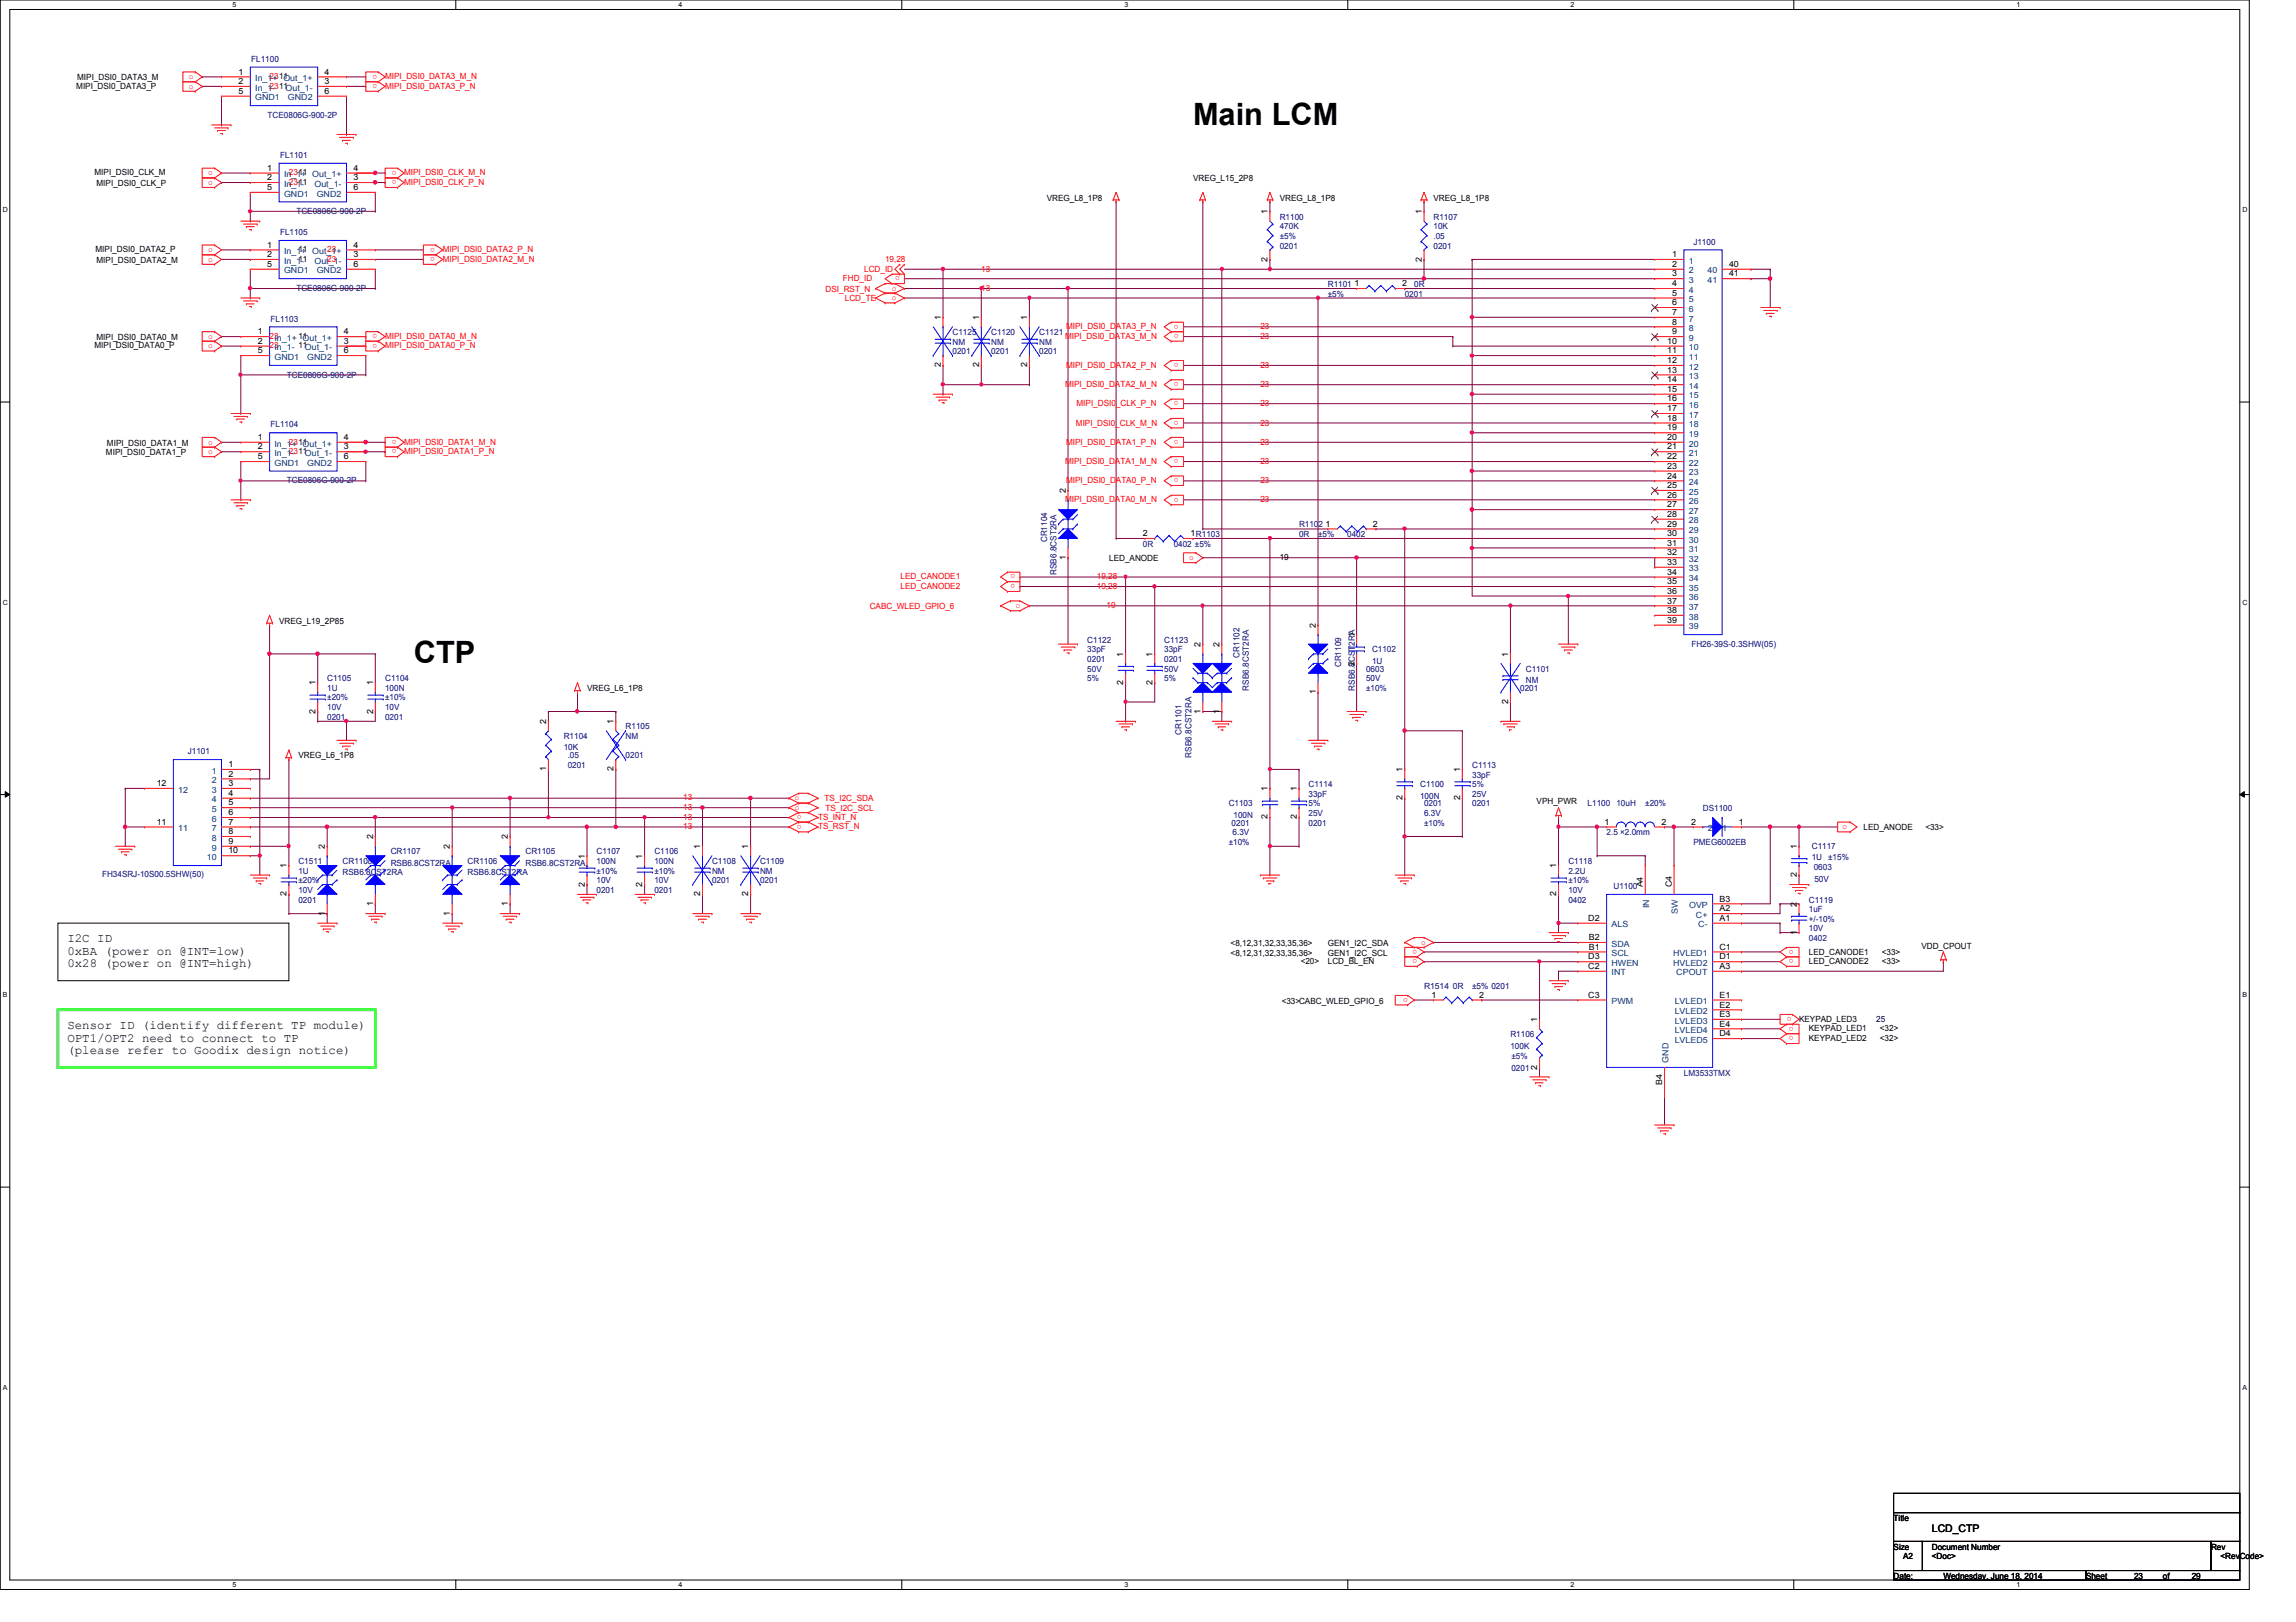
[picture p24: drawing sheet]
<svg xmlns="http://www.w3.org/2000/svg" width="297mm" height="210mm" viewBox="0 0 297 210" stroke-linecap="round" stroke-linejoin="round" font-family="sans-serif">
<defs><g id="words">
<g font-size="4">
<text x="154.3" y="16.1">Main LCM</text>
<text x="53.5" y="85.8">CTP</text>
</g>
<g font-size="1.6">
<text x="8.7" y="122">I2C ID</text>
<text x="8.7" y="123.6">0xBA (power on @INT=low)</text>
<text x="8.7" y="125.2">0x28 (power on @INT=high)</text>
<text x="8.7" y="133.2">Sensor ID (identify different TP module)</text>
<text x="8.7" y="134.8">OPT1/OPT2 need to connect to TP</text>
<text x="8.7" y="136.4">(please refer to Goodix design notice)</text>
</g>
<text font-size="1.4" x="249.9" y="198.2">LCD_CTP</text>
<g font-size="1.1">
<text x="9.9" y="11.5">MIPI_DSI0_DATA3_P</text>
<text x="10" y="10.4">MIPI_DSI0_DATA3_M</text>
<text x="30.9" y="9.7">1</text>
<text x="30.9" y="10.9">2</text>
<text x="42" y="10.9">3</text>
<text x="42" y="9.7">4</text>
<text x="30.9" y="12.1">5</text>
<text x="42" y="12.1">6</text>
<text x="12.2" y="22.7">MIPI_DSI0_CLK_M</text>
<text x="34.6" y="22.1">1</text>
<text x="34.6" y="23.3">2</text>
<text x="45.7" y="23.3">3</text>
<text x="45.7" y="22.1">4</text>
<text x="154.3" y="23.5">VREG_L15_2P8</text>
<text x="12.5" y="24.1">MIPI_DSI0_CLK_P</text>
<text x="34.6" y="24.6">5</text>
<text x="45.7" y="24.6">6</text>
<text x="135.4" y="26">VREG_L8_1P8</text>
<text x="164" y="27.7" transform="rotate(-90 164 27.7)">1</text>
<text x="165.6" y="26">VREG_L8_1P8</text>
<text x="183.9" y="27.7" transform="rotate(-90 183.9 27.7)">1</text>
<text x="185.5" y="26">VREG_L8_1P8</text>
<text x="12.4" y="32.6">MIPI_DSI0_DATA2_P</text>
<text x="12.5" y="34">MIPI_DSI0_DATA2_M</text>
<text x="34.6" y="32">1</text>
<text x="34.6" y="33.3">2</text>
<text x="34.6" y="34.5">5</text>
<text x="38.6" y="32.6">11 Out_1+</text>
<text x="38.6" y="33.9">11</text>
<text x="45.7" y="34.5">6</text>
<text x="45.7" y="33.3">3</text>
<text x="45.7" y="32">4</text>
<text x="164" y="33.9" transform="rotate(-90 164 33.9)">2</text>
<text x="183.9" y="33.9" transform="rotate(-90 183.9 33.9)">2</text>
<text x="216.3" y="33.3">1</text>
<text x="216.3" y="34.5">2</text>
<text x="216.3" y="35.8">3</text>
<text x="223.7" y="34.5">40</text>
<text x="223.7" y="35.8">41</text>
<text x="121.7" y="41.4" transform="rotate(-90 121.7 41.4)">1</text>
<text x="126.7" y="41.4" transform="rotate(-90 126.7 41.4)">1</text>
<text x="132.9" y="41.4" transform="rotate(-90 132.9 41.4)">1</text>
<text x="175.2" y="37">1</text>
<text x="181.4" y="37">2</text>
<text x="216.3" y="37">4</text>
<text x="216.3" y="38.3">5</text>
<text x="216.3" y="39.5">6</text>
<text x="216.3" y="40.8">7</text>
<text x="216.3" y="42">8</text>
<text x="12.2" y="45.1">MIPI_DSI0_DATA0_P</text>
<text x="12.5" y="44">MIPI_DSI0_DATA0_M</text>
<text x="33.4" y="43.3">1</text>
<text x="33.4" y="44.5">2</text>
<text x="33.4" y="45.7">5</text>
<text x="44.5" y="45.7">6</text>
<text x="44.5" y="44.5">3</text>
<text x="44.5" y="43.3">4</text>
<text x="121.7" y="47.5" transform="rotate(-90 121.7 47.5)">2</text>
<text x="126.7" y="47.5" transform="rotate(-90 126.7 47.5)">2</text>
<text x="132.9" y="47.5" transform="rotate(-90 132.9 47.5)">2</text>
<text x="215.7" y="44.5">10</text>
<text x="215.7" y="45.7">11</text>
<text x="215.7" y="47">12</text>
<text x="216.3" y="43.3">9</text>
<text x="215.7" y="48.2">13</text>
<text x="215.7" y="49.5">14</text>
<text x="215.7" y="50.7">15</text>
<text x="215.7" y="51.9">16</text>
<text x="215.7" y="53.2">17</text>
<text x="13.7" y="58.9">MIPI_DSI0_DATA1_P</text>
<text x="13.8" y="57.7">MIPI_DSI0_DATA1_M</text>
<text x="33.4" y="56.9">1</text>
<text x="33.4" y="58.2">2</text>
<text x="33.4" y="59.4">5</text>
<text x="44.5" y="59.4">6</text>
<text x="44.5" y="58.2">3</text>
<text x="44.5" y="56.9">4</text>
<text x="215.7" y="54.4">18</text>
<text x="215.7" y="55.7">19</text>
<text x="215.7" y="56.9">20</text>
<text x="215.7" y="58.2">21</text>
<text x="215.7" y="59.4">22</text>
<text x="137.9" y="63.8" transform="rotate(-90 137.9 63.8)">2</text>
<text x="215.7" y="60.7">23</text>
<text x="215.7" y="61.9">24</text>
<text x="215.7" y="63.2">25</text>
<text x="215.7" y="64.4">26</text>
<text x="215.7" y="65.7">27</text>
<text x="147.9" y="69.4">2</text>
<text x="154" y="69.4">1R1103</text>
<text x="171.5" y="68.2">1</text>
<text x="177.6" y="68.2">2</text>
<text x="215.7" y="66.9">28</text>
<text x="215.7" y="68.2">29</text>
<text x="215.7" y="69.4">30</text>
<text x="215.7" y="70.6">31</text>
<text x="215.7" y="71.9">32</text>
<text x="137.9" y="72.4" transform="rotate(-90 137.9 72.4)">1</text>
<text x="143.5" y="72.6">LED_ANODE</text>
<text x="165.6" y="72.5">19</text>
<text x="215.7" y="73.1">33</text>
<text x="215.7" y="74.4">34</text>
<text x="215.7" y="75.6">35</text>
<text x="215.7" y="76.8">36</text>
<text x="36.1" y="80.7">VREG_L19_2P85</text>
<text x="155.3" y="83.7" transform="rotate(-90 155.3 83.7)">2</text>
<text x="157.8" y="83.7" transform="rotate(-90 157.8 83.7)">2</text>
<text x="170.2" y="81.2" transform="rotate(-90 170.2 81.2)">2</text>
<text x="175.2" y="82.5" transform="rotate(-90 175.2 82.5)">1</text>
<text x="215.7" y="78.1">37</text>
<text x="215.7" y="79.3">38</text>
<text x="215.7" y="80.6">39</text>
<text x="40.8" y="88.7" transform="rotate(-90 40.8 88.7)">1</text>
<text x="48.3" y="88.7" transform="rotate(-90 48.3 88.7)">1</text>
<text x="75.9" y="89.4">VREG_L6_1P8</text>
<text x="145.3" y="88.6" transform="rotate(-90 145.3 88.6)">2</text>
<text x="145.3" y="85" transform="rotate(-90 145.3 85)">1</text>
<text x="149.1" y="88.6" transform="rotate(-90 149.1 88.6)">2</text>
<text x="149.1" y="85" transform="rotate(-90 149.1 85)">1</text>
<text x="170.2" y="89.9" transform="rotate(-90 170.2 89.9)">1</text>
<text x="175.2" y="86.1" transform="rotate(-90 175.2 86.1)">2</text>
<text x="195.1" y="85" transform="rotate(-90 195.1 85)">1</text>
<text x="40.8" y="92.4" transform="rotate(-90 40.8 92.4)">2</text>
<text x="48.3" y="92.4" transform="rotate(-90 48.3 92.4)">2</text>
<text x="70.7" y="93.7" transform="rotate(-90 70.7 93.7)">2</text>
<text x="79.4" y="93.7" transform="rotate(-90 79.4 93.7)">1</text>
<text x="155.3" y="92.4" transform="rotate(-90 155.3 92.4)">1</text>
<text x="157.8" y="92.4" transform="rotate(-90 157.8 92.4)">1</text>
<text x="195.1" y="91.1" transform="rotate(-90 195.1 91.1)">2</text>
<text x="20.3" y="101.7">12</text>
<text x="29.5" y="99.3">1</text>
<text x="29.5" y="100.5">2</text>
<text x="29.5" y="101.7">3</text>
<text x="38.6" y="98.1">VREG_L6_1P8</text>
<text x="70.7" y="99.8" transform="rotate(-90 70.7 99.8)">1</text>
<text x="79.4" y="99.8" transform="rotate(-90 79.4 99.8)">2</text>
<text x="181.4" y="99.9" transform="rotate(-90 181.4 99.9)">1</text>
<text x="188.9" y="99.9" transform="rotate(-90 188.9 99.9)">1</text>
<text x="20.3" y="106.7">11</text>
<text x="29.5" y="103">4</text>
<text x="29.5" y="104.2">5</text>
<text x="29.5" y="105.5">6</text>
<text x="29.5" y="106.7">7</text>
<text x="29.5" y="107.9">8</text>
<text x="164" y="106" transform="rotate(-90 164 106)">2</text>
<text x="164" y="102.4" transform="rotate(-90 164 102.4)">1</text>
<text x="167.8" y="106" transform="rotate(-90 167.8 106)">2</text>
<text x="167.8" y="102.4" transform="rotate(-90 167.8 102.4)">1</text>
<text x="181.4" y="103.5" transform="rotate(-90 181.4 103.5)">2</text>
<text x="188.9" y="103.5" transform="rotate(-90 188.9 103.5)">2</text>
<text x="198.8" y="104.1">VPH_PWR</text>
<text x="207.6" y="106.7">1</text>
<text x="215" y="106.7">2</text>
<text x="218.8" y="106.7">2</text>
<text x="225" y="106.7">1</text>
<text x="241.1" y="107.4">LED_ANODE</text>
<text x="249.1" y="107.4">&lt;33&gt;</text>
<text x="29.5" y="109.2">9</text>
<text x="29.5" y="110.4">10</text>
<text x="37.1" y="112.4" transform="rotate(-90 37.1 112.4)">1</text>
<text x="42" y="109.9" transform="rotate(-90 42 109.9)">2</text>
<text x="48.3" y="108.6" transform="rotate(-90 48.3 108.6)">2</text>
<text x="58.2" y="109.9" transform="rotate(-90 58.2 109.9)">2</text>
<text x="65.7" y="108.6" transform="rotate(-90 65.7 108.6)">2</text>
<text x="75.6" y="111.1" transform="rotate(-90 75.6 111.1)">1</text>
<text x="83.1" y="111.1" transform="rotate(-90 83.1 111.1)">1</text>
<text x="90.6" y="109.9" transform="rotate(-90 90.6 109.9)">1</text>
<text x="96.8" y="109.9" transform="rotate(-90 96.8 109.9)">1</text>
<text x="201.3" y="112.4" transform="rotate(-90 201.3 112.4)">1</text>
<text x="232.4" y="113.5" transform="rotate(-90 232.4 113.5)">2</text>
<text x="232.4" y="109.9" transform="rotate(-90 232.4 109.9)">1</text>
<text x="37.1" y="116" transform="rotate(-90 37.1 116)">2</text>
<text x="42" y="118.5" transform="rotate(-90 42 118.5)">1</text>
<text x="48.3" y="117.3" transform="rotate(-90 48.3 117.3)">1</text>
<text x="58.2" y="118.5" transform="rotate(-90 58.2 118.5)">1</text>
<text x="65.7" y="117.3" transform="rotate(-90 65.7 117.3)">1</text>
<text x="75.6" y="114.8" transform="rotate(-90 75.6 114.8)">2</text>
<text x="83.1" y="114.8" transform="rotate(-90 83.1 114.8)">2</text>
<text x="90.6" y="116" transform="rotate(-90 90.6 116)">2</text>
<text x="96.8" y="116" transform="rotate(-90 96.8 116)">2</text>
<text x="201.3" y="116" transform="rotate(-90 201.3 116)">2</text>
<text x="205.5" y="119.2">D2</text>
<text x="212.6" y="114.9" transform="rotate(-90 212.6 114.9)">A4</text>
<text x="216.3" y="114.9" transform="rotate(-90 216.3 114.9)">C4</text>
<text x="222.5" y="119.2">A1</text>
<text x="222.5" y="117.9">A2</text>
<text x="222.5" y="116.7">B3</text>
<text x="232.4" y="117.3" transform="rotate(-90 232.4 117.3)">2</text>
<text x="159.2" y="123.7">&lt;8,12,31,32,33,35,36&gt;</text>
<text x="159.2" y="122.4">&lt;8,12,31,32,33,35,36&gt;</text>
<text x="168.3" y="124.8">&lt;20&gt;</text>
<text x="171.8" y="123.7">GEN1_I2C_SCL</text>
<text x="171.8" y="122.4">GEN1_I2C_SDA</text>
<text x="171.8" y="124.8">LCD_BL_EN</text>
<text x="205.5" y="125.4">C2</text>
<text x="205.5" y="124.2">D3</text>
<text x="205.6" y="122.9">B1</text>
<text x="205.6" y="121.7">B2</text>
<text x="222.5" y="125.4">A3</text>
<text x="222.5" y="122.9">C1</text>
<text x="222.5" y="124.2">D1</text>
<text x="232.4" y="121" transform="rotate(-90 232.4 121)">1</text>
<text x="234" y="124.8">LED_CANODE2</text>
<text x="234" y="123.5">LED_CANODE1</text>
<text x="243.5" y="124.8">&lt;33&gt;</text>
<text x="243.5" y="123.5">&lt;33&gt;</text>
<text x="248.6" y="122.8">VDD_CPOUT</text>
<text x="165.8" y="129.9">&lt;33&gt;CABC_WLED_GPIO_6</text>
<text x="185.2" y="129.1">1</text>
<text x="191.3" y="129.1">2</text>
<text x="205.5" y="129.1">C3</text>
<text x="222.5" y="129.1">E1</text>
<text x="222.5" y="130.4">E2</text>
<text x="222.5" y="131.6">E3</text>
<text x="198.9" y="132.2" transform="rotate(-90 198.9 132.2)">1</text>
<text x="222.5" y="134.1">D4</text>
<text x="222.5" y="132.8">E4</text>
<text x="232.7" y="132.2">KEYPAD_LED3</text>
<text x="234" y="134.7">KEYPAD_LED2</text>
<text x="234" y="133.5">KEYPAD_LED1</text>
<text x="243.2" y="134.7">&lt;32&gt;</text>
<text x="243.2" y="133.5">&lt;32&gt;</text>
<text x="198.9" y="138.4" transform="rotate(-90 198.9 138.4)">2</text>
<text x="215.1" y="140.4" transform="rotate(-90 215.1 140.4)">B4</text>
<text x="245" y="196.8">Title</text>
<text x="245" y="200.5">Size</text>
<text x="246.2" y="201.8">A2</text>
<text x="249.9" y="200.5">Document Number</text>
<text x="249.9" y="201.8">&lt;Doc&gt;</text>
<text x="286" y="200.5">Rev</text>
<text x="287.3" y="201.8">&lt;RevCode&gt;</text>
<text x="245" y="204.3">Date:</text>
<text x="251.4" y="204.3">Wednesday, June 18, 2014</text>
<text x="269.9" y="204.3">Sheet</text>
<text x="276.1" y="204.3">23</text>
<text x="279.8" y="204.3">of</text>
<text x="283.5" y="204.3">29</text>
</g>
<g font-size="1.1" fill="#f00">
<text x="24.4" y="11.5">o</text>
<text x="24.4" y="10.2">o</text>
<text x="34.9" y="11.5">2311Out_1-</text>
<text x="34.9" y="10.2">2311</text>
<text x="48.8" y="10.9" transform="rotate(180 48.8 10.9)">o</text>
<text x="48.8" y="9.7" transform="rotate(180 48.8 9.7)">o</text>
<text x="49.8" y="11.5">MIPI_DSI0_DATA3_P_N</text>
<text x="49.8" y="10.2">MIPI_DSI0_DATA3_M_N</text>
<text x="26.9" y="22.7">o</text>
<text x="26.9" y="24">o</text>
<text x="37.4" y="24">2311</text>
<text x="37.4" y="22.7">2311 Out_1+</text>
<text x="51.3" y="23.3" transform="rotate(180 51.3 23.3)">o</text>
<text x="51.3" y="22.1" transform="rotate(180 51.3 22.1)">o</text>
<text x="52.3" y="24">MIPI_DSI0_CLK_P_N</text>
<text x="52.3" y="22.7">MIPI_DSI0_CLK_M_N</text>
<text x="26.9" y="33.9">o</text>
<text x="26.9" y="32.6">o</text>
<text x="42.3" y="32.6">23</text>
<text x="42.3" y="33.9">23</text>
<text x="56.3" y="32" transform="rotate(180 56.3 32)">o</text>
<text x="56.3" y="33.3" transform="rotate(180 56.3 33.3)">o</text>
<text x="57.3" y="32.6">MIPI_DSI0_DATA2_P_N</text>
<text x="57.3" y="33.9">MIPI_DSI0_DATA2_M_N</text>
<text x="111.8" y="35.1">LCD_ID</text>
<text x="114.5" y="33.9">19,28</text>
<text x="116.4" y="35.8" transform="rotate(180 116.4 35.8)">o</text>
<text x="127" y="35.1">13</text>
<text x="106.8" y="37.8">DSI_RST_N</text>
<text x="109" y="36.4">FHD_ID</text>
<text x="109.3" y="39">LCD_TE</text>
<text x="115.4" y="37.6">o</text>
<text x="115.4" y="38.9">o</text>
<text x="127" y="37.6">13</text>
<text x="152.5" y="42" transform="rotate(180 152.5 42)">o</text>
<text x="26.9" y="45.1">o</text>
<text x="26.9" y="43.9">o</text>
<text x="34.9" y="45.1">23</text>
<text x="34.9" y="43.9">23</text>
<text x="48.8" y="44.5" transform="rotate(180 48.8 44.5)">o</text>
<text x="48.8" y="43.2" transform="rotate(180 48.8 43.2)">o</text>
<text x="49.8" y="45.1">MIPI_DSI0_DATA0_P_N</text>
<text x="49.8" y="43.9">MIPI_DSI0_DATA0_M_N</text>
<text x="137.8" y="43.9">MIPI_DSI0_DATA3_M_N</text>
<text x="137.9" y="42.6">MIPI_DSI0_DATA3_P_N</text>
<text x="137.9" y="47.6">MIPI_DSI0_DATA2_P_N</text>
<text x="152.5" y="43.2" transform="rotate(180 152.5 43.2)">o</text>
<text x="152.5" y="47" transform="rotate(180 152.5 47)">o</text>
<text x="163.1" y="43.9">23</text>
<text x="163.1" y="42.6">23</text>
<text x="163.1" y="47.6">23</text>
<text x="137.8" y="50.1">MIPI_DSI0_DATA2_M_N</text>
<text x="139.3" y="52.6">MIPI_DSI0_CLK_P_N</text>
<text x="152.5" y="51.9" transform="rotate(180 152.5 51.9)">o</text>
<text x="152.5" y="49.4" transform="rotate(180 152.5 49.4)">o</text>
<text x="163.1" y="52.6">23</text>
<text x="163.1" y="50.1">23</text>
<text x="26.9" y="58.8">o</text>
<text x="26.9" y="57.5">o</text>
<text x="37.4" y="58.8">2311Out_1-</text>
<text x="37.4" y="57.5">2311</text>
<text x="51.3" y="58.2" transform="rotate(180 51.3 58.2)">o</text>
<text x="51.3" y="56.9" transform="rotate(180 51.3 56.9)">o</text>
<text x="52.3" y="58.8">MIPI_DSI0_DATA1_P_N</text>
<text x="52.3" y="57.5">MIPI_DSI0_DATA1_M_N</text>
<text x="137.9" y="57.5">MIPI_DSI0_DATA1_P_N</text>
<text x="139.2" y="55.1">MIPI_DSI0_CLK_M_N</text>
<text x="152.5" y="54.4" transform="rotate(180 152.5 54.4)">o</text>
<text x="152.5" y="56.9" transform="rotate(180 152.5 56.9)">o</text>
<text x="152.5" y="59.4" transform="rotate(180 152.5 59.4)">o</text>
<text x="163.1" y="55.1">23</text>
<text x="163.1" y="57.5">23</text>
<text x="137.8" y="65">MIPI_DSI0_DATA0_M_N</text>
<text x="137.8" y="60">MIPI_DSI0_DATA1_M_N</text>
<text x="137.9" y="62.5">MIPI_DSI0_DATA0_P_N</text>
<text x="152.5" y="61.9" transform="rotate(180 152.5 61.9)">o</text>
<text x="152.5" y="64.4" transform="rotate(180 152.5 64.4)">o</text>
<text x="163.1" y="65">23</text>
<text x="163.1" y="60">23</text>
<text x="163.1" y="62.5">23</text>
<text x="116.5" y="76.2">LED_CANODE2</text>
<text x="116.5" y="75">LED_CANODE1</text>
<text x="131.3" y="75.6" transform="rotate(180 131.3 75.6)">o</text>
<text x="131.3" y="74.3" transform="rotate(180 131.3 74.3)">o</text>
<text x="141.9" y="76.2">19,28</text>
<text x="141.9" y="75">19,28</text>
<text x="153.8" y="72.5">o</text>
<text x="112.5" y="78.8">CABC_WLED_GPIO_6</text>
<text x="131.4" y="78.7">o</text>
<text x="143.2" y="78.7">19</text>
<text x="88.4" y="104.9">13</text>
<text x="88.4" y="106.1">13</text>
<text x="88.4" y="107.3">13</text>
<text x="88.4" y="103.6">13</text>
<text x="102.8" y="103.6">o</text>
<text x="102.8" y="104.9">o</text>
<text x="103.7" y="105.5" transform="rotate(180 103.7 105.5)">o</text>
<text x="103.7" y="106.7" transform="rotate(180 103.7 106.7)">o</text>
<text x="105.8" y="106.1">TS_INT_N</text>
<text x="105.8" y="107.3">TS_RST_N</text>
<text x="106.7" y="103.7">TS_I2C_SDA</text>
<text x="106.8" y="105">TS_I2C_SCL</text>
<text x="238.4" y="107.3">o</text>
<text x="183.3" y="122.9" transform="rotate(180 183.3 122.9)">o</text>
<text x="183.3" y="124.1" transform="rotate(180 183.3 124.1)">o</text>
<text x="183.9" y="122.3">o</text>
<text x="232" y="124.1" transform="rotate(180 232 124.1)">o</text>
<text x="232" y="122.9" transform="rotate(180 232 122.9)">o</text>
<text x="182.1" y="129.1" transform="rotate(180 182.1 129.1)">o</text>
<text x="231.8" y="131.6" transform="rotate(180 231.8 131.6)">o</text>
<text x="232" y="134.1" transform="rotate(180 232 134.1)">o</text>
<text x="232" y="132.8" transform="rotate(180 232 132.8)">o</text>
</g>
<g font-size="1.1" fill="#000080">
<text x="32.5" y="8">FL1100</text>
<text x="34.6" y="15.2">TCE0806G-900-2P</text>
<text x="36.2" y="20.4">FL1101</text>
<text x="38.4" y="27.7">TCE0806G-900-2P</text>
<text x="165.6" y="28.4">R1100</text>
<text x="165.6" y="29.7">470K</text>
<text x="185.5" y="28.4">R1107</text>
<text x="185.5" y="29.7">10K</text>
<text x="36.2" y="30.4">FL1105</text>
<text x="165.6" y="30.9">±5%</text>
<text x="165.6" y="32.2">0201</text>
<text x="185.5" y="30.9">.05</text>
<text x="185.5" y="32.2">0201</text>
<text x="219.1" y="31.7">J1100</text>
<text x="35" y="41.6">FL1103</text>
<text x="38.4" y="37.6">TCE0806G-900-2P</text>
<text x="171.8" y="37.1">R1101</text>
<text x="171.8" y="38.4">±5%</text>
<text x="181.7" y="38.4">0201</text>
<text x="183" y="37.1">0R</text>
<text x="123.2" y="43.3">C1125</text>
<text x="123.2" y="44.6">NM</text>
<text x="123.2" y="45.8">0201</text>
<text x="128.2" y="43.3">C1120</text>
<text x="128.2" y="44.6">NM</text>
<text x="128.2" y="45.8">0201</text>
<text x="134.4" y="43.3">C1121</text>
<text x="134.4" y="44.6">NM</text>
<text x="134.4" y="45.8">0201</text>
<text x="37.1" y="48.9">TCE0806G-900-2P</text>
<text x="35" y="55.3">FL1104</text>
<text x="37.1" y="62.5">TCE0806G-900-2P</text>
<text x="135.5" y="70.2" transform="rotate(-90 135.5 70.2)">CR1104</text>
<text x="147.9" y="70.7">0R</text>
<text x="151.8" y="70.7">0402 ±5%</text>
<text x="168.1" y="68.2">R1102</text>
<text x="168.1" y="69.5">0R</text>
<text x="170.5" y="69.5">±5%</text>
<text x="174.3" y="69.5">0402</text>
<text x="136.7" y="74.4" transform="rotate(-90 136.7 74.4)">RSB6.8CST2RA</text>
<text x="140.7" y="83.2">C1122</text>
<text x="150.6" y="83.2">C1123</text>
<text x="218.8" y="83.7">FH26-39S-0.3SHW(05)</text>
<text x="42.3" y="88.2">C1105</text>
<text x="42.3" y="89.4">1U</text>
<text x="49.8" y="88.2">C1104</text>
<text x="49.8" y="89.4">100N</text>
<text x="140.7" y="84.4">33pF</text>
<text x="140.7" y="85.7">0201</text>
<text x="140.7" y="86.9">50V</text>
<text x="140.7" y="88.2">5%</text>
<text x="150.6" y="84.4">33pF</text>
<text x="150.6" y="85.7">0201</text>
<text x="150.6" y="86.9">50V</text>
<text x="150.6" y="88.2">5%</text>
<text x="160.4" y="85.1" transform="rotate(-90 160.4 85.1)">CR1102</text>
<text x="161.6" y="89.4" transform="rotate(-90 161.6 89.4)">RSB6.8CST2RA</text>
<text x="173.5" y="86.4" transform="rotate(-90 173.5 86.4)">CR1109</text>
<text x="175.3" y="89.4" transform="rotate(-90 175.3 89.4)">RSB6.8CST2RA</text>
<text x="176.7" y="86.9">0603</text>
<text x="176.7" y="88.2">50V</text>
<text x="176.7" y="89.4">±10%</text>
<text x="177.5" y="84.4">C1102</text>
<text x="177.5" y="85.9">1U</text>
<text x="196.7" y="89.4">0201</text>
<text x="197.4" y="86.9">C1101</text>
<text x="197.4" y="88.4">NM</text>
<text x="42.3" y="93.1">0201</text>
<text x="42.3" y="91.9">10V</text>
<text x="42.3" y="90.6">±20%</text>
<text x="49.8" y="93.1">0201</text>
<text x="49.8" y="91.9">10V</text>
<text x="49.8" y="90.6">±10%</text>
<text x="72.9" y="95.6">R1104</text>
<text x="80.9" y="94.4">R1105</text>
<text x="80.9" y="95.6">NM</text>
<text x="152.9" y="95.1" transform="rotate(-90 152.9 95.1)">CR1101</text>
<text x="24.3" y="97.6">J1101</text>
<text x="72.9" y="97.1">10K</text>
<text x="73.4" y="98.1">.05</text>
<text x="73.4" y="99.4">0201</text>
<text x="80.9" y="98.1">0201</text>
<text x="154.1" y="98" transform="rotate(-90 154.1 98)">RSB6.8CST2RA</text>
<text x="169.3" y="101.9">C1114</text>
<text x="183.7" y="101.9">C1100</text>
<text x="190.5" y="99.4">C1113</text>
<text x="190.5" y="100.6">33pF</text>
<text x="190.5" y="101.9">5%</text>
<text x="159" y="104.4">C1103</text>
<text x="159.3" y="106.8">0201</text>
<text x="159.6" y="105.8">100N</text>
<text x="169.3" y="103.1">33pF</text>
<text x="169.3" y="106.8">0201</text>
<text x="169.3" y="105.6">25V</text>
<text x="169.3" y="104.4">5%</text>
<text x="183.7" y="103.3">100N</text>
<text x="184.2" y="104.4">0201</text>
<text x="184.2" y="105.6">6.3V</text>
<text x="184.2" y="106.8">±10%</text>
<text x="190.5" y="104.4">0201</text>
<text x="190.5" y="103.1">25V</text>
<text x="205.4" y="104.4">L1100</text>
<text x="209.1" y="104.4">10uH</text>
<text x="212.8" y="104.4">±20%</text>
<text x="220.3" y="105">DS1100</text>
<text x="13.2" y="113.5">FH34SRJ-10S00.5SHW(50)</text>
<text x="38.6" y="111.8">C1511</text>
<text x="38.6" y="113.1">1U</text>
<text x="44.3" y="111.8">CR1108</text>
<text x="44.3" y="113.3">RSB6.8CST2RA</text>
<text x="50.5" y="110.6">CR1107</text>
<text x="50.5" y="112.1">RSB6.8CST2RA</text>
<text x="60.5" y="111.8">CR1106</text>
<text x="60.5" y="113.3">RSB6.8CST2RA</text>
<text x="68" y="110.6">CR1105</text>
<text x="68" y="112.1">RSB6.8CST2RA</text>
<text x="77.2" y="110.6">C1107</text>
<text x="77.2" y="111.8">100N</text>
<text x="77.2" y="113.1">±10%</text>
<text x="84.7" y="110.6">C1106</text>
<text x="84.7" y="111.8">100N</text>
<text x="84.7" y="113.1">±10%</text>
<text x="92.1" y="111.8">C1108</text>
<text x="92.1" y="113.1">NM</text>
<text x="98.3" y="111.8">C1109</text>
<text x="98.3" y="113.1">NM</text>
<text x="159" y="109.3">±10%</text>
<text x="159.5" y="108.1">6.3V</text>
<text x="202.9" y="111.8">C1118</text>
<text x="202.9" y="113.1">2.2U</text>
<text x="207.9" y="108.1">2.5 ×2.0mm</text>
<text x="219.1" y="109.3">PMEG6002EB</text>
<text x="234.4" y="109.8">C1117</text>
<text x="234.4" y="111.3">1U ±15%</text>
<text x="234.7" y="112.6">0603</text>
<text x="38.6" y="116.8">0201</text>
<text x="38.6" y="115.5">10V</text>
<text x="38.6" y="114.3">±20%</text>
<text x="77.2" y="115.5">0201</text>
<text x="77.2" y="114.3">10V</text>
<text x="84.7" y="115.5">0201</text>
<text x="84.7" y="114.3">10V</text>
<text x="92.1" y="114.3">0201</text>
<text x="98.3" y="114.3">0201</text>
<text x="202.9" y="116.8">0402</text>
<text x="202.9" y="115.5">10V</text>
<text x="202.9" y="114.3">±10%</text>
<text x="208.7" y="115.1">U1100</text>
<text x="234" y="116.8">C1119</text>
<text x="234" y="118">1uF</text>
<text x="234" y="119.3">+/-10%</text>
<text x="234.7" y="114.2">50V</text>
<text x="234" y="121.8">0402</text>
<text x="234" y="120.5">10V</text>
<text x="184.2" y="128">R1514 0R</text>
<text x="190.5" y="128">±5% 0201</text>
<text x="195.4" y="134.2">R1106</text>
<text x="195.4" y="135.7">100K</text>
<text x="195.5" y="137.1">±5%</text>
<text x="195.5" y="138.6">0201</text>
<text x="217.8" y="139.2">LM3533TMX</text>
</g>
<g font-size="1.1" fill="#004080">
<text x="33" y="10.5">In_1+ Out_1+</text>
<text x="33" y="11.7">In_1-</text>
<text x="33" y="13">GND1</text>
<text x="37.3" y="13">GND2</text>
<text x="36.7" y="22.9">In_1+</text>
<text x="36.7" y="24.2">In_1-</text>
<text x="36.7" y="25.4">GND1</text>
<text x="40.7" y="24.2">Out_1-</text>
<text x="41" y="25.4">GND2</text>
<text x="36.7" y="32.9">In_1+</text>
<text x="36.7" y="34.1">In_1-</text>
<text x="36.7" y="35.4">GND1</text>
<text x="40.7" y="34.1">Out_1-</text>
<text x="41" y="35.4">GND2</text>
<text x="218.5" y="34.1">1</text>
<text x="218.5" y="35.4">2</text>
<text x="220.9" y="35.4">40</text>
<text x="218.5" y="36.6">3</text>
<text x="218.5" y="37.9">4</text>
<text x="218.5" y="39.1">5</text>
<text x="218.5" y="40.3">6</text>
<text x="218.5" y="41.6">7</text>
<text x="220.9" y="36.6">41</text>
<text x="35.5" y="44.1">In_1+11</text>
<text x="35.5" y="45.3">In_1- 11Out_1-</text>
<text x="35.5" y="46.6">GND1</text>
<text x="39.2" y="44.1">Out_1+</text>
<text x="39.7" y="46.6">GND2</text>
<text x="218.5" y="42.8">8</text>
<text x="218.5" y="44.1">9</text>
<text x="218.5" y="45.3">10</text>
<text x="218.5" y="46.6">11</text>
<text x="218.5" y="47.8">12</text>
<text x="218.5" y="49.1">13</text>
<text x="218.5" y="50.3">14</text>
<text x="218.5" y="51.6">15</text>
<text x="218.5" y="52.8">16</text>
<text x="35.5" y="57.8">In_1+ Out_1+</text>
<text x="35.5" y="59">In_1-</text>
<text x="218.5" y="54.1">17</text>
<text x="218.5" y="55.3">18</text>
<text x="218.5" y="56.6">19</text>
<text x="218.5" y="57.8">20</text>
<text x="218.5" y="59">21</text>
<text x="35.5" y="60.3">GND1</text>
<text x="39.7" y="60.3">GND2</text>
<text x="218.5" y="60.3">22</text>
<text x="218.5" y="61.5">23</text>
<text x="218.5" y="62.8">24</text>
<text x="218.5" y="64">25</text>
<text x="218.5" y="65.2">26</text>
<text x="218.5" y="66.5">27</text>
<text x="218.5" y="67.7">28</text>
<text x="218.5" y="69">29</text>
<text x="218.5" y="70.2">30</text>
<text x="218.5" y="71.5">31</text>
<text x="218.5" y="72.7">32</text>
<text x="218.5" y="74">33</text>
<text x="218.5" y="75.2">34</text>
<text x="218.5" y="76.5">35</text>
<text x="218.5" y="77.7">36</text>
<text x="218.5" y="79">37</text>
<text x="218.5" y="80.2">38</text>
<text x="218.5" y="81.4">39</text>
<text x="27.4" y="100.1">1</text>
<text x="27.4" y="101.3">2</text>
<text x="23.1" y="107.6">11</text>
<text x="23.1" y="102.6">12</text>
<text x="27.4" y="102.6">3</text>
<text x="27.4" y="103.8">4</text>
<text x="27.4" y="105.1">5</text>
<text x="27.4" y="106.3">6</text>
<text x="27.4" y="107.6">7</text>
<text x="220.9" y="107.6">2</text>
<text x="222.8" y="107.6">1</text>
<text x="26.8" y="111.3">10</text>
<text x="27.4" y="108.8">8</text>
<text x="27.4" y="110.1">9</text>
<text x="213.4" y="117.6" transform="rotate(-90 213.4 117.6)">IN</text>
<text x="217.1" y="118.2" transform="rotate(-90 217.1 118.2)">SW</text>
<text x="218.5" y="117.5">OVP</text>
<text x="219.4" y="118.8">C+</text>
<text x="208.5" y="123.7">SCL</text>
<text x="208.5" y="122.5">SDA</text>
<text x="208.5" y="120">ALS</text>
<text x="208.5" y="125">HWEN</text>
<text x="216.4" y="123.7">HVLED1</text>
<text x="216.4" y="125">HVLED2</text>
<text x="219.7" y="120">C-</text>
<text x="208.5" y="126.2">INT</text>
<text x="208.5" y="130">PWM</text>
<text x="216.7" y="130">LVLED1</text>
<text x="216.7" y="131.2">LVLED2</text>
<text x="216.9" y="126.2">CPOUT</text>
<text x="215.9" y="137.5" transform="rotate(-90 215.9 137.5)">GND</text>
<text x="216.7" y="135">LVLED5</text>
<text x="216.7" y="132.5">LVLED3</text>
<text x="216.7" y="133.7">LVLED4</text>
</g>
<text font-size="1.1" fill="#000040" x="242.7" y="132.2">25</text>
<g font-size=".9">
<text x="30.1" y=".9">5</text>
<text x="87.8" y=".9">4</text>
<text x="145.5" y=".9">3</text>
<text x="203.2" y=".9">2</text>
<text x="260.9" y=".9">1</text>
<text x=".4" y="27.4">D</text>
<text x="290.1" y="27.4">D</text>
<text x=".4" y="78.2">C</text>
<text x="290.1" y="78.2">C</text>
<text x=".4" y="129">B</text>
<text x="290.1" y="129">B</text>
<text x=".4" y="179.8">A</text>
<text x="290.1" y="179.8">A</text>
<text x="30.1" y="205.4">5</text>
<text x="87.8" y="205.4">4</text>
<text x="145.5" y="205.4">3</text>
<text x="203.2" y="205.4">2</text>
<text x="260.9" y="205.4">1</text>
</g>
</g></defs>
<path d="M0 0h291v205.7h-291zM1.3 1.2h288.5v203.3h-288.5z" fill="none" stroke="#000" stroke-width=".13"/>
<g fill="#fff">
<path d="M30.1 .1h.5v1h-.5z"/>
<path d="M30.1 204.6h.5v1h-.5z"/>
</g>
<path d="M59 0v1.2M59 204.5v1.2" fill="none" stroke="#000" stroke-width=".13"/>
<g fill="#fff">
<path d="M87.8 .1h.5v1h-.5z"/>
<path d="M87.8 204.6h.5v1h-.5z"/>
</g>
<path d="M116.7 0v1.2M116.7 204.5v1.2" fill="none" stroke="#000" stroke-width=".13"/>
<g fill="#fff">
<path d="M145.5 .1h.5v1h-.5z"/>
<path d="M145.5 204.6h.5v1h-.5z"/>
</g>
<path d="M174.4 0v1.2M174.4 204.5v1.2" fill="none" stroke="#000" stroke-width=".13"/>
<g fill="#fff">
<path d="M203.2 .1h.5v1h-.5z"/>
<path d="M203.2 204.6h.5v1h-.5z"/>
</g>
<path d="M232.1 0v1.2M232.1 204.5v1.2" fill="none" stroke="#000" stroke-width=".13"/>
<g fill="#fff">
<path d="M260.9 .1h.5v1h-.5z"/>
<path d="M260.9 204.6h.5v1h-.5z"/>
<path d="M.4 26.6h.6v1h-.6z"/>
<path d="M290.1 26.6h.6v1h-.6z"/>
<path d="M.4 77.4h.6v1h-.6z"/>
<path d="M290.1 77.4h.6v1h-.6z"/>
</g>
<path d="M0 52h1.3M289.8 52h1.2" fill="none" stroke="#000" stroke-width=".13"/>
<g fill="#fff">
<path d="M.4 128.2h.6v1h-.6z"/>
<path d="M290.1 128.2h.6v1h-.6z"/>
</g>
<path d="M0 102.8h1.3M.7 102.4l.6 .4-.6 .4zM289.8 102.8l.6-.4v.8zM289.8 102.8h1.2" fill="none" stroke="#000" stroke-width=".13"/>
<path d="M.7 102.4l.6 .4-.6 .4zM289.8 102.8l.6-.4v.8z" fill="#000"/>
<g fill="#fff">
<path d="M.4 179h.5v1h-.5z"/>
<path d="M290.1 179h.6v1h-.6z"/>
</g>
<path d="M7.5 119.5h29.9v7.4h-29.9zM0 153.6h1.3M289.8 153.6h1.2" fill="none" stroke="#000" stroke-width=".13"/>
<path d="M7.5 130.7h41.1v7.4h-41.1z" fill="none" stroke="#0f0" stroke-width=".34"/>
<path d="M34.9 84.6h.1M34.9 84.6h6.2" fill="none" stroke="#800040" stroke-width=".13"/>
<path d="M40.9 84.4h.3l.1 .2-.1 .2h-.1h-.2z" fill-rule="evenodd" fill="#f0f"/>
<path d="M40.9 84.4h.3l.1 .2-.1 .2h-.1h-.2z" fill="none" stroke="#f0f" stroke-width=".13"/>
<path d="M34.7 84.4h.3l.1 .2-.1 .2h-.2h-.1z" fill-rule="evenodd" fill="#f0f"/>
<path d="M34.7 84.4h.3l.1 .2-.1 .2h-.2h-.1z" fill="none" stroke="#f0f" stroke-width=".13"/>
<path d="M44.8 93.3h.1M44.8 93.3v2.5" fill="none" stroke="#800040" stroke-width=".13"/>
<path d="M44.6 93.1h.4v.2v.1l-.2 .1-.2-.1z" fill-rule="evenodd" fill="#f0f"/>
<path d="M44.6 93.1h.4v.2v.1l-.2 .1-.2-.1z" fill="none" stroke="#f0f" stroke-width=".13"/>
<g fill="none" stroke="#800040" stroke-width=".13">
<path d="M34.9 84.6h.1M34.9 80.9h.1M34.9 80.9v19.9h-2.5M41.1 93.3h.1M41.1 92.1h.1M41.1 84.6h.1M41.1 84.6v3.7M41.1 92.1v1.2M41.1 84.6h7.5M44.8 93.3h.1M48.6 84.6h.1M48.6 92.1h.1"/>
<path d="M48.6 92.1v1.2h-7.5M48.6 84.6v3.7M32.4 100.8h.1M32.4 103.3h.1M32.4 104.5h.1M32.4 105.8h.1M32.4 103.3h33.6M32.4 104.5h26.1M32.4 105.8h38.5M48.6 105.8h.1M48.6 117h.1M48.6 117v1.2"/>
<path d="M58.5 118.2h.1M58.5 118.2v1.3M66 117h.1M66 117v1.2"/>
</g>
<path d="M48.4 105.6h.3l.1 .1-.1 .2-.2 .1-.1-.1z" fill-rule="evenodd" fill="#f0f"/>
<path d="M48.4 105.6h.3l.1 .1-.1 .2-.2 .1-.1-.1z" fill="none" stroke="#f0f" stroke-width=".13"/>
<path d="M70.9 105.8h.1M70.9 105.8h12.5" fill="none" stroke="#800040" stroke-width=".13"/>
<path d="M83.2 105.6h.3l.1 .1-.1 .2-.1 .1-.2-.1z" fill-rule="evenodd" fill="#f0f"/>
<path d="M83.2 105.6h.3l.1 .1-.1 .2-.1 .1-.2-.1z" fill="none" stroke="#f0f" stroke-width=".13"/>
<path d="M70.9 99.6h.1M70.9 99.6v6.2" fill="none" stroke="#800040" stroke-width=".13"/>
<path d="M70.8 105.6h.3l.1 .1-.1 .2-.2 .1-.1-.1z" fill-rule="evenodd" fill="#f0f"/>
<path d="M70.8 105.6h.3l.1 .1-.1 .2-.2 .1-.1-.1z" fill="none" stroke="#f0f" stroke-width=".13"/>
<path d="M48.6 105.8h.1M48.6 105.8v2.4M66 103.3h.1M66 103.3v4.9M83.4 105.8h.1M83.4 114.5h.1M83.4 105.8h18.7M83.4 105.8v4.9M83.4 114.5v1.2" fill="none" stroke="#800040" stroke-width=".13"/>
<path d="M65.8 103.1h.3l.1 .2-.1 .1-.1 .1-.2-.1z" fill-rule="evenodd" fill="#f0f"/>
<path d="M65.8 103.1h.3l.1 .2-.1 .1-.1 .1-.2-.1z" fill="none" stroke="#f0f" stroke-width=".13"/>
<path d="M42.3 107h.1M42.3 107h33.6M66 103.3h31.1M97.1 103.3h.1" fill="none" stroke="#800040" stroke-width=".13"/>
<path d="M75.7 106.8h.4l.1 .2-.1 .2h-.2h-.2z" fill-rule="evenodd" fill="#f0f"/>
<path d="M75.7 106.8h.4l.1 .2-.1 .2h-.2h-.2z" fill="none" stroke="#f0f" stroke-width=".13"/>
<path d="M42.1 106.8h.4v.2v.2h-.2h-.2z" fill-rule="evenodd" fill="#f0f"/>
<path d="M42.1 106.8h.4v.2v.2h-.2h-.2z" fill="none" stroke="#f0f" stroke-width=".13"/>
<g fill="none" stroke="#800040" stroke-width=".13">
<path d="M32.4 107h.1M32.4 107h9.9M42.3 107h.1M42.3 118.2h.1M42.3 107v2.5M42.3 118.2v1.3M58.5 104.5h.1M58.5 104.5v5M58.5 104.5h32.4M75.9 107h.1M75.9 114.5h.1M75.9 107h3.8"/>
<path d="M75.9 107v3.7M75.9 114.5v1.2M90.9 104.5h.1"/>
</g>
<path d="M58.3 104.3h.3l.1 .2-.1 .2h-.1h-.2z" fill-rule="evenodd" fill="#f0f"/>
<path d="M58.3 104.3h.3l.1 .2-.1 .2h-.1h-.2z" fill="none" stroke="#f0f" stroke-width=".13"/>
<path d="M90.7 104.3h.3l.1 .2-.1 .2h-.2h-.1z" fill-rule="evenodd" fill="#f0f"/>
<path d="M90.7 104.3h.3l.1 .2-.1 .2h-.2h-.1z" fill="none" stroke="#f0f" stroke-width=".13"/>
<path d="M37.4 98.3h.1M37.4 98.3v11.2h-5M32.4 109.5h.1" fill="none" stroke="#800040" stroke-width=".13"/>
<path d="M37.2 109.3h.3v.2v.1l-.2 .1-.1-.1z" fill-rule="evenodd" fill="#f0f"/>
<path d="M37.2 109.3h.3v.2v.1l-.2 .1-.1-.1z" fill="none" stroke="#f0f" stroke-width=".13"/>
<path d="M32.4 99.6h.1M32.4 99.6h1.2M33.6 99.6h.1M33.6 99.6v13.6M32.4 110.7h.1M32.4 110.7h1.2M33.6 110.7h.1" fill="none" stroke="#800040" stroke-width=".13"/>
<path d="M33.5 110.5h.2l.1 .2-.1 .2-.1 .1-.1-.1z" fill-rule="evenodd" fill="#f0f"/>
<path d="M33.5 110.5h.2l.1 .2-.1 .2-.1 .1-.1-.1z" fill="none" stroke="#f0f" stroke-width=".13"/>
<path d="M79.7 99.6h.1M79.7 99.6v7.4" fill="none" stroke="#800040" stroke-width=".13"/>
<path d="M79.5 106.8h.3l.1 .2-.1 .2h-.2h-.1z" fill-rule="evenodd" fill="#f0f"/>
<path d="M79.5 106.8h.3l.1 .2-.1 .2h-.2h-.1z" fill="none" stroke="#f0f" stroke-width=".13"/>
<path d="M70.9 92.1h3.8M74.7 92.1h.1M79.7 92.1h.1M79.7 92.1v1.2M79.7 107h.1M79.7 107h22.4" fill="none" stroke="#800040" stroke-width=".13"/>
<path d="M74.5 91.9h.3l.1 .1-.1 .2-.1 .1-.2-.1z" fill-rule="evenodd" fill="#f0f"/>
<path d="M74.5 91.9h.3l.1 .1-.1 .2-.1 .1-.2-.1z" fill="none" stroke="#f0f" stroke-width=".13"/>
<g fill="none" stroke="#800040" stroke-width=".13">
<path d="M70.9 92.1h.1M70.9 92.1v1.2M16.2 107h.1M16.2 102h.1M16.2 107h2.5M16.2 102v7.5M16.2 102h2.5M37.4 109.5h.1M37.4 115.7h.1M37.4 118.2h.1M37.4 109.5v2.5M37.4 115.7v2.5"/>
<path d="M37.4 118.2h4.9"/>
</g>
<path d="M16 106.8h.3l.1 .2-.1 .2h-.1h-.2z" fill-rule="evenodd" fill="#f0f"/>
<path d="M16 106.8h.3l.1 .2-.1 .2h-.1h-.2z" fill="none" stroke="#f0f" stroke-width=".13"/>
<g fill="none" stroke="#800040" stroke-width=".13">
<path d="M28.7 16.2h.1M28.7 12.4v3.8M44.8 17.4h.1M44.8 12.4v5M32.4 27.3h.1M32.4 37.3h.1M32.4 24.9v2.4M32.4 34.8v2.5M31.2 48.5h.1M31.2 46v2.5M31.2 59.7v2.5M31.2 62.2h.1"/>
<path d="M201.6 107h.1M201.6 105.8h.1M201.6 105.8v1.2M201.6 107h5M225.3 118.2h.1M225.3 119.5h.1M225.3 119.5h5M229 107h.1M229 107h3.7M230.3 119.5h.1M230.3 117h.1M230.3 117v1.2h-5"/>
<path d="M230.3 119.5v1.2M230.3 117h2.4M201.6 125.7h.1M201.6 125.7v1.2M225.3 123.2h.1M225.3 124.5h.1M225.3 125.7h.1M225.3 123.2h5M225.3 124.5h5M230.3 120.7h.1M230.3 120.7h2.4M251.4 124.5h.1"/>
<path d="M251.4 124.5v1.2h-26.1"/>
</g>
<path d="M201.5 106.8h.3v.2v.2h-.2h-.1z" fill-rule="evenodd" fill="#f0f"/>
<path d="M201.5 106.8h.3v.2v.2h-.2h-.1z" fill="none" stroke="#f0f" stroke-width=".13"/>
<path d="M201.6 107h.1M201.6 115.7h.1M201.6 107v5M201.6 115.7v3.8M206.6 107h.1M206.6 107v3.7" fill="none" stroke="#800040" stroke-width=".13"/>
<path d="M201.5 119.3h.3v.1v.2l-.2 .1-.1-.1z" fill-rule="evenodd" fill="#f0f"/>
<path d="M201.5 119.3h.3v.1v.2l-.2 .1-.1-.1z" fill="none" stroke="#f0f" stroke-width=".13"/>
<path d="M206.6 110.7h.1M206.6 110.7h6.2M212.8 110.7h.1M212.8 110.7v1.3M216.6 107h.1M216.6 107h2.5M232.7 107h.1M232.7 107v2.5" fill="none" stroke="#800040" stroke-width=".13"/>
<path d="M216.4 106.8h.3l.1 .2-.1 .2h-.2h-.1z" fill-rule="evenodd" fill="#f0f"/>
<path d="M216.4 106.8h.3l.1 .2-.1 .2h-.2h-.1z" fill="none" stroke="#f0f" stroke-width=".13"/>
<path d="M206.6 107h.1M206.6 107h1.3M216.6 107h.1M216.6 107v5" fill="none" stroke="#800040" stroke-width=".13"/>
<path d="M206.4 106.8h.4v.2v.2h-.2h-.2z" fill-rule="evenodd" fill="#f0f"/>
<path d="M206.4 106.8h.4v.2v.2h-.2h-.2z" fill="none" stroke="#f0f" stroke-width=".13"/>
<path d="M225.3 107h.1M225.3 107h3.7M229 107h.1M229 107v10" fill="none" stroke="#800040" stroke-width=".13"/>
<path d="M228.8 106.8h.4v.2v.2h-.2h-.2z" fill-rule="evenodd" fill="#f0f"/>
<path d="M228.8 106.8h.4v.2v.2h-.2h-.2z" fill="none" stroke="#f0f" stroke-width=".13"/>
<path d="M215.3 107h.1M215.3 107h1.3M225.3 117h.1M225.3 117h3.7M232.7 113.2h.1M232.7 113.2v1.3M199.2 138.1h.1M199.2 124.5h.1M199.2 124.5v7.4M199.2 138.1v1.3" fill="none" stroke="#800040" stroke-width=".13"/>
<path d="M199 124.3h.3v.1v.2h-.2h-.1z" fill-rule="evenodd" fill="#f0f"/>
<path d="M199 124.3h.3v.1v.2h-.2h-.1z" fill="none" stroke="#f0f" stroke-width=".13"/>
<path d="M232.7 107h.1M232.7 107h5M184.2 124.5h.1M184.2 124.5h15" fill="none" stroke="#800040" stroke-width=".13"/>
<path d="M232.6 106.8h.3l.1 .2-.1 .2h-.2h-.1z" fill-rule="evenodd" fill="#f0f"/>
<path d="M232.6 106.8h.3l.1 .2-.1 .2h-.2h-.1z" fill="none" stroke="#f0f" stroke-width=".13"/>
<g fill="none" stroke="#800040" stroke-width=".13">
<path d="M131.9 75.9h.1M131.9 75.9h17.5M201.6 119.5h.1M201.6 119.5h2.5M201.6 119.5v1.2M183 129.4h.1M183 129.4h2.5M184.2 123.2h.1M184.2 123.2h19.9M185.5 122h.1M185.5 122h18.6M191.7 129.4h.1"/>
<path d="M191.7 129.4h12.4M199.2 124.5h.1M199.2 124.5h4.9M201.6 125.7h.1M201.6 125.7h2.5M225.3 133.1h.1M225.3 134.4h.1M225.3 133.1h5M225.3 134.4h5M215.3 141.9h.1M215.3 141.9v3.7"/>
</g>
<path d="M149.2 75.7h.3l.1 .2-.1 .1-.2 .1-.1-.1z" fill-rule="evenodd" fill="#f0f"/>
<path d="M149.2 75.7h.3l.1 .2-.1 .1-.2 .1-.1-.1z" fill="none" stroke="#f0f" stroke-width=".13"/>
<g fill="none" stroke="#800040" stroke-width=".13">
<path d="M144.4 26.1h.1M144.4 26.1v43.6M155.6 26.1h.1M155.6 26.1v42.4M190.5 33.6h.1M190.5 33.6v7.5M190.5 33.6h23.6M190.5 41.1h.1M190.5 41.1h23.6M144.4 69.7h.1M144.4 69.7h3.7M155.6 68.5h.1"/>
<path d="M155.6 68.5h16.2M178 68.5h.1M178 68.5h3.7"/>
</g>
<path d="M190.3 40.9h.3l.1 .1-.1 .2-.2 .1-.1-.1z" fill-rule="evenodd" fill="#f0f"/>
<path d="M190.3 40.9h.3l.1 .1-.1 .2-.2 .1-.1-.1z" fill="none" stroke="#f0f" stroke-width=".13"/>
<path d="M190.5 41.1h.1M190.5 46h.1M190.5 41.1v4.9M190.5 46h23.6" fill="none" stroke="#800040" stroke-width=".13"/>
<path d="M190.3 45.9h.3l.1 .1-.1 .2h-.2h-.1z" fill-rule="evenodd" fill="#f0f"/>
<path d="M190.3 45.9h.3l.1 .1-.1 .2h-.2h-.1z" fill="none" stroke="#f0f" stroke-width=".13"/>
<path d="M190.5 46h.1M190.5 51h.1M190.5 46v10M190.5 51h23.6" fill="none" stroke="#800040" stroke-width=".13"/>
<path d="M190.3 55.8h.3l.1 .2-.1 .1-.2 .1-.1-.1z" fill-rule="evenodd" fill="#f0f"/>
<path d="M190.3 55.8h.3l.1 .2-.1 .1-.2 .1-.1-.1z" fill="none" stroke="#f0f" stroke-width=".13"/>
<path d="M190.3 50.8h.3l.1 .2-.1 .1-.2 .1-.1-.1z" fill-rule="evenodd" fill="#f0f"/>
<path d="M190.3 50.8h.3l.1 .2-.1 .1-.2 .1-.1-.1z" fill="none" stroke="#f0f" stroke-width=".13"/>
<path d="M190.5 56h.1M190.5 56h23.6M190.5 56v5M190.5 61h.1M190.5 61h23.6" fill="none" stroke="#800040" stroke-width=".13"/>
<path d="M190.3 60.8h.3l.1 .1-.1 .2-.2 .1-.1-.1z" fill-rule="evenodd" fill="#f0f"/>
<path d="M190.3 60.8h.3l.1 .1-.1 .2-.2 .1-.1-.1z" fill="none" stroke="#f0f" stroke-width=".13"/>
<path d="M190.5 61h.1M190.5 66h.1M190.5 61v5M190.5 66h23.6" fill="none" stroke="#800040" stroke-width=".13"/>
<path d="M190.3 65.8h.3l.1 .1-.1 .2-.2 .1-.1-.1z" fill-rule="evenodd" fill="#f0f"/>
<path d="M190.3 65.8h.3l.1 .1-.1 .2-.2 .1-.1-.1z" fill="none" stroke="#f0f" stroke-width=".13"/>
<path d="M190.5 66h.1M190.5 70.9h.1M190.5 66v4.9M190.5 70.9h23.6" fill="none" stroke="#800040" stroke-width=".13"/>
<path d="M190.3 70.8h.3l.1 .1-.1 .1-.2 .1-.1-.1z" fill-rule="evenodd" fill="#f0f"/>
<path d="M190.3 70.8h.3l.1 .1-.1 .1-.2 .1-.1-.1z" fill="none" stroke="#f0f" stroke-width=".13"/>
<path d="M190.5 70.9h.1M190.5 70.9v6.2M202.9 77.1h.1M202.9 77.1h11.2M202.9 77.1v6.3" fill="none" stroke="#800040" stroke-width=".13"/>
<path d="M202.7 77h.3l.1 .1-.1 .2h-.1h-.2z" fill-rule="evenodd" fill="#f0f"/>
<path d="M202.7 77h.3l.1 .1-.1 .2h-.1h-.2z" fill="none" stroke="#f0f" stroke-width=".13"/>
<path d="M226.5 34.8h.1M226.5 36.1h.1M226.5 34.8h2.5M226.5 36.1h2.5M229 34.8h.1M229 36.1h.1M229 34.8v5" fill="none" stroke="#800040" stroke-width=".13"/>
<path d="M228.8 35.9h.4v.1v.2l-.2 .1-.2-.1z" fill-rule="evenodd" fill="#f0f"/>
<path d="M228.8 35.9h.4v.1v.2l-.2 .1-.2-.1z" fill="none" stroke="#f0f" stroke-width=".13"/>
<path d="M164.3 69.7v29.9M164.3 99.6h.1" fill="none" stroke="#800040" stroke-width=".13"/>
<path d="M164.1 99.4h.3l.1 .1-.1 .2h-.1h-.2z" fill-rule="evenodd" fill="#f0f"/>
<path d="M164.1 99.4h.3l.1 .1-.1 .2h-.1h-.2z" fill="none" stroke="#f0f" stroke-width=".13"/>
<path d="M154.3 69.7h.1M154.3 69.7h10M181.7 68.5v26.1M181.7 94.6h.1M164.3 109.5h.1M164.3 105.8v3.7" fill="none" stroke="#800040" stroke-width=".13"/>
<path d="M181.5 68.3h.4v.1v.1l-.2 .1-.2-.1z" fill-rule="evenodd" fill="#f0f"/>
<path d="M181.5 68.3h.4v.1v.1l-.2 .1-.2-.1z" fill="none" stroke="#f0f" stroke-width=".13"/>
<path d="M181.5 94.4h.4v.1v.2l-.2 .1-.2-.1z" fill-rule="evenodd" fill="#f0f"/>
<path d="M181.5 94.4h.4v.1v.2l-.2 .1-.2-.1z" fill="none" stroke="#f0f" stroke-width=".13"/>
<path d="M181.7 68.5h.1M181.7 68.5h32.4M181.7 103.3h.1M181.7 103.3v4.9" fill="none" stroke="#800040" stroke-width=".13"/>
<path d="M181.5 108.1h.4v.1v.2l-.2 .1-.2-.1z" fill-rule="evenodd" fill="#f0f"/>
<path d="M181.5 108.1h.4v.1v.2l-.2 .1-.2-.1z" fill="none" stroke="#f0f" stroke-width=".13"/>
<path d="M117 34.8h5M122 34.8h.1M158.1 34.8h.1M158.1 34.8h56M164.3 26.1h.1M164.3 33.6h.1M164.3 34.8h.1M164.3 26.1v1.2M164.3 33.6v1.2M170.5 89.6h.1M170.5 89.6v6.2" fill="none" stroke="#800040" stroke-width=".13"/>
<path d="M164.1 34.6h.3l.1 .2-.1 .2-.1 .1-.2-.1z" fill-rule="evenodd" fill="#f0f"/>
<path d="M164.1 34.6h.3l.1 .2-.1 .2-.1 .1-.2-.1z" fill="none" stroke="#f0f" stroke-width=".13"/>
<path d="M117 37.3h10M127 37.3h.1M138.2 37.3h.1M138.2 37.3h37.3M181.7 37.3h.1M181.7 37.3h32.4" fill="none" stroke="#800040" stroke-width=".13"/>
<path d="M138 37.1h.3l.1 .2-.1 .1-.2 .1-.1-.1z" fill-rule="evenodd" fill="#f0f"/>
<path d="M138 37.1h.3l.1 .2-.1 .1-.2 .1-.1-.1z" fill="none" stroke="#f0f" stroke-width=".13"/>
<g fill="none" stroke="#800040" stroke-width=".13">
<path d="M117 38.6h16.2M133.2 38.6h.1M138.2 37.3h.1M138.2 37.3v26.2M158.1 34.8h.1M158.1 34.8v48.6M170.5 38.6h.1M170.5 38.6h43.6M170.5 38.6v42.3M153.1 42.3h.1M153.1 43.6h.1M153.1 47.3h.1"/>
<path d="M153.1 49.8h.1M153.1 52.2h.1M153.1 54.7h.1M153.1 57.2h.1M153.1 59.7h.1M153.1 42.3h61M153.1 43.6h34.9M153.1 47.3h61M153.1 49.8h61M153.1 52.2h61M153.1 54.7h61M153.1 57.2h61"/>
<path d="M153.1 59.7h61M188 43.6h.1M188 44.8h.1M188 43.6v1.2M188 44.8h26.1M138.2 72.2h.1M138.2 72.2v11.2M153.1 62.2h.1M153.1 64.7h.1M153.1 62.2h61M153.1 64.7h61M164.3 69.7h.1"/>
<path d="M164.3 69.7h49.8M158.1 92.1h.1M158.1 92.1v1.2"/>
</g>
<path d="M164.1 69.5h.3l.1 .1-.1 .2-.1 .1-.2-.1z" fill-rule="evenodd" fill="#f0f"/>
<path d="M164.1 69.5h.3l.1 .1-.1 .2-.1 .1-.2-.1z" fill="none" stroke="#f0f" stroke-width=".13"/>
<path d="M155.6 72.2h.1M155.6 72.2h19.9M175.5 72.2h.1M175.5 72.2v9.9M214.1 72.2h.1M214.1 72.2v1.2" fill="none" stroke="#800040" stroke-width=".13"/>
<path d="M175.3 72h.3l.1 .1-.1 .2-.1 .1-.2-.1z" fill-rule="evenodd" fill="#f0f"/>
<path d="M175.3 72h.3l.1 .1-.1 .2-.1 .1-.2-.1z" fill="none" stroke="#f0f" stroke-width=".13"/>
<path d="M131.9 74.7h.1M131.9 74.7h82.2M145.6 74.7h.1M175.5 72.2h.1M175.5 72.2h38.6M175.5 85.9h.1M175.5 85.9v6.2" fill="none" stroke="#800040" stroke-width=".13"/>
<path d="M145.5 74.5h.3v.1v.2h-.2h-.1z" fill-rule="evenodd" fill="#f0f"/>
<path d="M145.5 74.5h.3v.1v.2h-.2h-.1z" fill="none" stroke="#f0f" stroke-width=".13"/>
<path d="M133.2 78.4h.1M133.2 78.4h22.4M155.6 78.4h.1M155.6 78.4v5" fill="none" stroke="#800040" stroke-width=".13"/>
<path d="M155.4 78.2h.3l.1 .2-.1 .1-.1 .1-.2-.1z" fill-rule="evenodd" fill="#f0f"/>
<path d="M155.4 78.2h.3l.1 .2-.1 .1-.1 .1-.2-.1z" fill="none" stroke="#f0f" stroke-width=".13"/>
<path d="M155.6 78.4h.1M155.6 78.4h39.8M195.4 78.4h.1M195.4 78.4v6.2" fill="none" stroke="#800040" stroke-width=".13"/>
<path d="M195.3 78.2h.2l.1 .2-.1 .1-.1 .1-.1-.1z" fill-rule="evenodd" fill="#f0f"/>
<path d="M195.3 78.2h.2l.1 .2-.1 .1-.1 .1-.1-.1z" fill="none" stroke="#f0f" stroke-width=".13"/>
<g fill="none" stroke="#800040" stroke-width=".13">
<path d="M28.7 22.4h.1M28.7 23.6h.1M28.7 22.4h3.7M28.7 23.6h3.7M46.1 22.4h2.5M46.1 23.6h2.5M48.6 23.6h.1M48.6 22.4h.1M28.7 43.6h.1M28.7 44.8h.1M28.7 57.2h.1M28.7 58.5h.1"/>
<path d="M28.7 43.6h2.5M28.7 44.8h2.5M28.7 57.2h2.5M28.7 58.5h2.5M44.8 44.8h.1M44.8 43.6h2.5M44.8 44.8h2.5M44.8 57.2h2.5M44.8 58.5h2.5M47.3 43.6h.1M47.3 58.5h.1M47.3 57.2h.1"/>
<path d="M195.4 78.4h.1M195.4 78.4h18.7M155.6 92.1h.1M155.6 92.1h2.5M90.9 104.5h.1M90.9 104.5v5M90.9 104.5h11.2M97.1 103.3h.1M97.1 103.3v6.2M102.1 104.5h.1M225.3 131.9h.1M225.3 131.9h5"/>
</g>
<path d="M96.9 103.1h.3l.1 .2-.1 .1-.1 .1-.2-.1z" fill-rule="evenodd" fill="#f0f"/>
<path d="M96.9 103.1h.3l.1 .2-.1 .1-.1 .1-.2-.1z" fill="none" stroke="#f0f" stroke-width=".13"/>
<path d="M122 34.8h.1M122 34.8v6.3M122 34.8h36.1M158.1 34.8h.1M90.9 115.7h.1M90.9 115.7v2.5M97.1 115.7h.1M97.1 103.3h5M97.1 115.7v2.5M102.1 103.3h.1" fill="none" stroke="#800040" stroke-width=".13"/>
<path d="M121.8 34.6h.3l.1 .2-.1 .2-.1 .1-.2-.1z" fill-rule="evenodd" fill="#f0f"/>
<path d="M121.8 34.6h.3l.1 .2-.1 .2-.1 .1-.2-.1z" fill="none" stroke="#f0f" stroke-width=".13"/>
<path d="M157.9 34.6h.3l.1 .2-.1 .2-.1 .1-.2-.1z" fill-rule="evenodd" fill="#f0f"/>
<path d="M157.9 34.6h.3l.1 .2-.1 .2-.1 .1-.2-.1z" fill="none" stroke="#f0f" stroke-width=".13"/>
<path d="M127 37.3h.1M127 37.3v3.8M127 37.3h11.2M138.2 37.3h.1" fill="none" stroke="#800040" stroke-width=".13"/>
<path d="M126.8 37.1h.3l.1 .2-.1 .1-.1 .1-.2-.1z" fill-rule="evenodd" fill="#f0f"/>
<path d="M126.8 37.1h.3l.1 .2-.1 .1-.1 .1-.2-.1z" fill="none" stroke="#f0f" stroke-width=".13"/>
<path d="M133.2 38.6h.1M133.2 38.6v2.5M133.2 38.6h37.3M170.5 38.6h.1" fill="none" stroke="#800040" stroke-width=".13"/>
<path d="M133 38.4h.3l.1 .1-.1 .2-.1 .1-.2-.1z" fill-rule="evenodd" fill="#f0f"/>
<path d="M133 38.4h.3l.1 .1-.1 .2-.1 .1-.2-.1z" fill="none" stroke="#f0f" stroke-width=".13"/>
<path d="M170.4 38.4h.3v.1v.2l-.2 .1-.1-.1z" fill-rule="evenodd" fill="#f0f"/>
<path d="M170.4 38.4h.3v.1v.2l-.2 .1-.1-.1z" fill="none" stroke="#f0f" stroke-width=".13"/>
<path d="M122 51h.1M122 49.8h.1M122 49.8h5M122 47.3v3.7M127 49.8h.1M133.2 49.8h.1M133.2 47.3v2.5" fill="none" stroke="#800040" stroke-width=".13"/>
<path d="M121.8 49.6h.3l.1 .1-.1 .2-.1 .1-.2-.1z" fill-rule="evenodd" fill="#f0f"/>
<path d="M121.8 49.6h.3l.1 .1-.1 .2-.1 .1-.2-.1z" fill="none" stroke="#f0f" stroke-width=".13"/>
<path d="M127 49.8h.1M127 47.3v2.5M127 49.8h6.2M133.2 49.8h.1" fill="none" stroke="#800040" stroke-width=".13"/>
<path d="M126.8 49.6h.3l.1 .1-.1 .2-.1 .1-.2-.1z" fill-rule="evenodd" fill="#f0f"/>
<path d="M126.8 49.6h.3l.1 .1-.1 .2-.1 .1-.2-.1z" fill="none" stroke="#f0f" stroke-width=".13"/>
<path d="M145.6 74.7h.1M145.6 74.7v9.9M149.4 75.9h.1M149.4 75.9v8.7M149.4 75.9h64.7M145.6 93.3h.1M145.6 90.8h.1M145.6 90.8v2.5M145.6 90.8h3.8" fill="none" stroke="#800040" stroke-width=".13"/>
<path d="M145.5 90.7h.3v.1v.2l-.2 .1-.1-.1z" fill-rule="evenodd" fill="#f0f"/>
<path d="M145.5 90.7h.3v.1v.2l-.2 .1-.1-.1z" fill="none" stroke="#f0f" stroke-width=".13"/>
<path d="M47.3 57.2h2.5M49.8 57.2h.1" fill="none" stroke="#800040" stroke-width=".13"/>
<path d="M47.1 57h.4v.2v.2h-.2h-.2z" fill-rule="evenodd" fill="#f0f"/>
<path d="M47.1 57h.4v.2v.2h-.2h-.2z" fill="none" stroke="#f0f" stroke-width=".13"/>
<path d="M47.3 58.5h2.5M49.8 58.5h.1" fill="none" stroke="#800040" stroke-width=".13"/>
<path d="M47.1 58.3h.4v.2v.1l-.2 .1-.2-.1z" fill-rule="evenodd" fill="#f0f"/>
<path d="M47.1 58.3h.4v.2v.1l-.2 .1-.2-.1z" fill="none" stroke="#f0f" stroke-width=".13"/>
<path d="M48.6 22.4h1.2M49.8 22.4h.1" fill="none" stroke="#800040" stroke-width=".13"/>
<path d="M48.4 22.2h.3l.1 .2-.1 .1-.2 .1-.1-.1z" fill-rule="evenodd" fill="#f0f"/>
<path d="M48.4 22.2h.3l.1 .2-.1 .1-.2 .1-.1-.1z" fill="none" stroke="#f0f" stroke-width=".13"/>
<path d="M48.6 23.6h1.2M49.8 23.6h.1" fill="none" stroke="#800040" stroke-width=".13"/>
<path d="M48.4 23.4h.3l.1 .2-.1 .2h-.2h-.1z" fill-rule="evenodd" fill="#f0f"/>
<path d="M48.4 23.4h.3l.1 .2-.1 .2h-.2h-.1z" fill="none" stroke="#f0f" stroke-width=".13"/>
<path d="M32.4 27.3h16.2M48.6 27.3h.1" fill="none" stroke="#800040" stroke-width=".13"/>
<path d="M32.2 27.2h.3l.1 .1-.1 .2-.2 .1-.1-.1z" fill-rule="evenodd" fill="#f0f"/>
<path d="M32.2 27.2h.3l.1 .1-.1 .2-.2 .1-.1-.1z" fill="none" stroke="#f0f" stroke-width=".13"/>
<path d="M32.4 28.6h.1M32.4 37.3h.1M32.4 27.3v1.3M32.4 37.3h16.2M48.6 24.9h.1M48.6 37.3h.1M48.6 24.9v2.4M48.6 34.8v2.5" fill="none" stroke="#800040" stroke-width=".13"/>
<path d="M32.2 37.1h.3l.1 .2-.1 .1-.2 .1-.1-.1z" fill-rule="evenodd" fill="#f0f"/>
<path d="M32.2 37.1h.3l.1 .2-.1 .1-.2 .1-.1-.1z" fill="none" stroke="#f0f" stroke-width=".13"/>
<path d="M32.4 38.6h.1M32.4 37.3v1.3M31.2 48.5h.1M31.2 53.5h.1M31.2 48.5h16.1M31.2 48.5v5M47.3 48.5h.1M47.3 46v2.5" fill="none" stroke="#800040" stroke-width=".13"/>
<path d="M31 48.3h.2l.1 .2-.1 .1-.1 .1-.1-.1z" fill-rule="evenodd" fill="#f0f"/>
<path d="M31 48.3h.2l.1 .2-.1 .1-.1 .1-.1-.1z" fill="none" stroke="#f0f" stroke-width=".13"/>
<path d="M47.3 59.7v2.5M31.2 62.2h.1M31.2 62.2h16.1M47.3 62.2h.1" fill="none" stroke="#800040" stroke-width=".13"/>
<path d="M31 62h.2l.1 .2-.1 .1-.1 .1-.1-.1z" fill-rule="evenodd" fill="#f0f"/>
<path d="M31 62h.2l.1 .2-.1 .1-.1 .1-.1-.1z" fill="none" stroke="#f0f" stroke-width=".13"/>
<g fill="none" stroke="#800040" stroke-width=".13">
<path d="M26.2 11.2h.1M26.2 9.9h.1M26.2 9.9h2.5M26.2 11.2h2.5M44.8 9.9h2.5M44.8 11.2h2.5M47.3 9.9h.1M47.3 11.2h.1M28.7 32.3h3.7M28.7 33.6h3.7M32.4 32.3h.1M32.4 33.6h.1"/>
<path d="M48.6 32.3h6.2M48.6 33.6h6.2M54.8 32.3h.1M54.8 33.6h.1M117 36.1h67.2M184.2 36.1h.1M31.2 64.7h.1M31.2 62.2v2.5M74.7 92.1h.1M74.7 89.6v2.5M74.7 92.1h5M79.7 92.1h.1"/>
<path d="M195.4 90.8h.1M195.4 90.8v2.5"/>
</g>
<path d="M184 35.9h.4v.1v.2l-.2 .1-.2-.1z" fill-rule="evenodd" fill="#f0f"/>
<path d="M184 35.9h.4v.1v.2l-.2 .1-.2-.1z" fill="none" stroke="#f0f" stroke-width=".13"/>
<g fill="none" stroke="#800040" stroke-width=".13">
<path d="M184.2 33.6h.1M184.2 36.1h.1M184.2 26.1h.1M184.2 26.1v1.2M184.2 33.6v2.5M184.2 36.1h29.9M190.5 77.1h12.4M202.9 77.1h.1M145.6 90.8h.1M145.6 88.3v2.5M149.4 88.3h.1M149.4 88.3v2.5"/>
<path d="M168.1 99.6h.1M168.1 99.6h-3.8v2.4M168.1 99.6v2.4M164.3 102h.1M164.3 109.5h.1M164.3 109.5h3.8M168.1 102h.1M168.1 109.5h.1M168.1 105.8v3.7"/>
</g>
<path d="M164.1 109.3h.3l.1 .2-.1 .1-.1 .1-.2-.1z" fill-rule="evenodd" fill="#f0f"/>
<path d="M164.1 109.3h.3l.1 .2-.1 .1-.1 .1-.2-.1z" fill="none" stroke="#f0f" stroke-width=".13"/>
<g fill="none" stroke="#800040" stroke-width=".13">
<path d="M181.7 99.6h.1M189.2 94.6h.1M189.2 99.6h.1M189.2 94.6h-7.5v5M189.2 94.6v5M164.3 113.2h.1M164.3 109.5v3.7M181.7 108.2h.1M181.7 113.2h.1M181.7 108.2v5M181.7 108.2h7.5M189.2 108.2h.1"/>
<path d="M189.2 103.3v4.9"/>
</g>
<g fill="none" stroke="#f00" stroke-width=".13">
<path d="M25.3 10.6h.1M25.3 11.8h.1M25.3 10.6h-1.6v1.2h1.6M25.3 9.3h.1M25.3 9.3h-1.6v1.3h1.6M25.3 10.6l.9 .6-.9 .6M25.3 9.3l.9 .6-.9 .7M27.4 16.2h2.5M27.8 16.6h1.7M28.1 16.9h.1M28.1 16.9h1.1M28.5 17.3h.3"/>
<path d="M28.8 17.3h.1M29.5 16.6h.1M29.9 16.2h.1M43.6 17.4h2.5M43.9 17.8h1.8M44.3 18.2h.1M44.3 18.2h1M44.7 18.5h.3M45 18.5h.1M45.7 17.8h.1M46.1 17.4h.1M48.9 11.8h.1"/>
<path d="M48.9 10.6h.1M48.9 10.6h-1.6v1.2h1.6M48.9 9.3h.1M48.9 9.3h-1.6v1.3h1.6M48.9 10.6l.9 .6-.9 .6M48.9 9.3l.9 .6-.9 .7M27.8 21.8h.1M27.8 23h.1M27.8 21.8h-1.6v1.2h1.6M27.8 24.3h.1M27.8 23h-1.6v1.3h1.6M27.8 33h.1"/>
<path d="M27.8 34.2h.1M27.8 33h-1.6v1.2h1.6M27.8 31.7h.1M27.8 31.7h-1.6v1.3h1.6M27.8 21.8l.9 .6-.9 .6M27.8 23l.9 .6-.9 .7M27.8 33l.9 .6-.9 .6M27.8 31.7l.9 .6-.9 .7M31.2 28.6h2.4M31.2 38.6h2.4M31.5 29h1.8M31.5 38.9h1.8"/>
<path d="M31.9 29.3h.1M31.9 39.3h.1M31.9 29.3h1M31.9 39.3h1M32.3 29.7h.2M32.3 39.7h.2M32.5 29.7h.1M32.5 39.7h.1M33.3 29h.1M33.3 38.9h.1M33.6 28.6h.1M33.6 38.6h.1"/>
<path d="M51.4 24.3h.1M51.4 23h.1M51.4 23h-1.6v1.3h1.6M51.4 21.8h.1M51.4 21.8h-1.6v1.2h1.6M51.4 23l.9 .6-.9 .7M51.4 21.8l.9 .6-.9 .6M56.4 33h.1M56.4 31.7h.1M56.4 31.7h-1.6v1.3h1.6M56.4 34.2h.1M56.4 33h-1.6v1.2h1.6"/>
<path d="M56.4 31.7l.9 .6-.9 .7M56.4 33l.9 .6-.9 .6M113.3 37.3h.1M113.3 38.6h.1M113.3 37.3l1.2 .6M113.3 38.6l1.2 .6M114.5 36.7h.1M114.5 37.9h.1M114.5 39.2h.1M114.5 36.7l-1.2 .6M114.5 36.7h1.3M114.5 37.9h1.3"/>
<path d="M114.5 37.9l-1.2 .7M114.5 39.2h1.3M115.4 36.7h.1M115.4 35.5h.1M115.4 35.5h1.6v1.2h-1.6M115.4 35.5l-.9 .6 .9 .6M115.8 36.7h.1M115.8 37.9h.1M115.8 39.2h.1M115.8 36.7l1.2 .6M115.8 37.9l1.2 .7M116.4 35.5h.1"/>
<path d="M116.4 34.2h.1M116.4 34.2l-.6 .6 .6 .7M117 35.5h.1M117 34.2h.1M117 37.3h.1M117 38.6h.1M117 34.2l-.6 .6 .6 .7M117 37.3l-1.2 .6M117 38.6l-1.2 .6M144 25.9h.1M144 25.9h.8M144.4 26.1h.1"/>
<path d="M144.4 24.9h.1M144.4 25.9v.2M144.4 24.9l.4 1M144.4 24.9l-.4 1M144.8 25.9h.1M155.2 25.9h.1M155.2 25.9h.8M155.6 26.1h.1M155.6 24.9h.1M155.6 25.9v.2M155.6 24.9l-.4 1M155.6 24.9l.4 1"/>
<path d="M156 25.9h.1M164 25.9h.1M164 25.9h.7M164.3 26.1h.1M164.3 24.9h.1M164.3 25.9v.2M164.3 24.9l-.3 1M164.3 24.9l.4 1M164.7 25.9h.1M183.9 25.9h.1M183.9 25.9h.7M184.2 26.1h.1"/>
<path d="M184.2 24.9h.1M184.2 27.3h.1M184.2 33.6h.1M184.2 25.9v.2M184.2 27.3v1.3M184.2 32.3v1.3M184.2 24.9l-.3 1M184.2 24.9l.4 1M184.6 25.9h.1M227.8 39.8h2.5M230.3 39.8h.1M27.8 44.2h.1"/>
<path d="M27.8 45.4h.1M27.8 44.2h-1.6v1.2h1.6M27.8 42.9h.1M27.8 42.9h-1.6v1.3h1.6M27.8 57.9h.1M27.8 59.1h.1M27.8 57.9h-1.6v1.2h1.6M27.8 56.6h.1M27.8 56.6h-1.6v1.3h1.6M27.8 44.2l.9 .6-.9 .6M27.8 42.9l.9 .7-.9 .6M27.8 57.9l.9 .6-.9 .6"/>
<path d="M27.8 56.6l.9 .6-.9 .7M29.9 53.5h2.5M30.3 53.9h1.7M30.6 54.2h.1M30.6 54.2h1M31 54.6h.3M31.3 54.6h.1M32 53.9h.1M32.4 53.5h.1M48.9 45.4h.1M48.9 44.2h.1M48.9 44.2h-1.6v1.2h1.6"/>
<path d="M48.9 42.9h.1M48.9 42.9h-1.6v1.3h1.6M48.9 44.2l.9 .6-.9 .6M48.9 42.9l.9 .7-.9 .6M51.4 59.1h.1M51.4 57.9h.1M51.4 57.9h-1.6v1.2h1.6M51.4 56.6h.1M51.4 56.6h-1.6v1.3h1.6M51.4 57.9l.9 .6-.9 .6M51.4 56.6l.9 .6-.9 .7M120.7 51h2.5"/>
<path d="M121.1 51.4h1.7M121.5 51.8h.1M121.5 51.8h1M121.9 52.1h.2M122.1 52.1h.1M122.8 51.4h.1M123.2 51h.1M151.5 42.9h.1M151.5 41.7h.1M151.5 41.7h1.6v1.2h-1.6M151.5 44.2h.1M151.5 42.9h1.6v1.3h-1.6"/>
<path d="M151.5 52.9h.1M151.5 51.6h.1M151.5 51.6h1.6v1.3h-1.6M151.5 55.4h.1M151.5 54.1h.1M151.5 54.1h1.6v1.3h-1.6M151.5 47.9h.1M151.5 46.7h.1M151.5 46.7h1.6v1.2h-1.6M151.5 50.4h.1M151.5 49.1h.1M151.5 49.1h1.6v1.3h-1.6"/>
<path d="M151.5 57.9h.1M151.5 56.6h.1M151.5 56.6h1.6v1.3h-1.6M151.5 59.1h.1M151.5 59.1h1.6v1.3h-1.6M151.5 41.7l-.9 .6 .9 .6M151.5 42.9l-.9 .7 .9 .6M151.5 51.6l-.9 .6 .9 .7M151.5 54.1l-.9 .6 .9 .7M151.5 46.7l-.9 .6 .9 .6M151.5 49.1l-.9 .7 .9 .6M151.5 56.6l-.9 .6 .9 .7"/>
<path d="M151.5 59.1l-.9 .6 .9 .7M228.2 40.2h1.7M228.5 40.6h.1M228.5 40.6h1M228.9 40.9h.2M229.1 40.9h.1M229.9 40.2h.1M29.9 64.7h2.5M30.3 65.1h1.7M30.6 65.4h.1M30.6 65.4h1M31 65.8h.3"/>
<path d="M31.3 65.8h.1M32 65.1h.1M32.4 64.7h.1M34.9 79.6h.1M34.9 79.6l-.4 1M34.9 79.6l.4 1M129.5 78.4h.1M129.5 78.4l1.2 .6M130.3 76.5h.1M130.3 75.3h.1M130.3 75.3h1.6v1.2h-1.6M130.3 74h.1"/>
<path d="M130.3 74h1.6v1.3h-1.6M130.3 75.3l-.8 .6 .8 .6M130.3 74l-.8 .7 .8 .6M130.7 77.8h.1M130.7 79h.1M130.7 77.8h1.2M130.7 77.8l-1.2 .6M130.7 79h1.2M131.9 77.8h.1M131.9 79h.1M131.9 77.8l1.3 .6M133.2 78.4h.1"/>
<path d="M133.2 78.4l-1.3 .6M151.5 62.8h.1M151.5 61.6h.1M151.5 61.6h1.6v1.2h-1.6M151.5 65.3h.1M151.5 64.1h.1M151.5 64.1h1.6v1.2h-1.6M151.5 60.4h.1M151.5 61.6l-.9 .6 .9 .6M151.5 64.1l-.9 .6 .9 .6M154.7 71.5h.1M154.7 72.8h.1"/>
<path d="M154.7 71.5h-1.6v1.3h1.6M154.7 71.5l.9 .7-.9 .6M34.5 80.6h.1M34.5 80.6h.8M34.9 80.9h.1M34.9 80.6v.3M35.3 80.6h.1M37 98h.1M37 98h.7M37.4 98.3h.1M37.4 97.1h.1M37.4 98v.3"/>
<path d="M37.4 97.1l-.4 .9M37.4 97.1l.3 .9M37.7 98h.1M43.6 95.8h2.5M43.9 96.2h1.8M44.3 96.6h.1M44.3 96.6h1M44.7 96.9h.3M45 96.9h.1M45.7 96.2h.1M46.1 95.8h.1M48.6 88.3h.1"/>
<path d="M48.6 92.1h.1M48.6 88.3v1.3M48.6 90.8v1.3M70.9 99.6h.1M70.9 93.3h.1M70.9 93.3v1.3M70.9 98.3v1.3M74.3 89.4h.1M74.3 89.4h.8M74.7 89.6h.1M74.7 88.3h.1M74.7 89.4v.2"/>
<path d="M74.7 88.3l-.4 1.1M74.7 88.3l.4 1.1M75.1 89.4h.1M136.9 83.4h2.5M137.3 83.7h1.8M137.7 84.1h.1M137.7 84.1h1M138 84.5h.3M138.3 84.5h.1M139.1 83.7h.1M139.4 83.4h.1M144.4 93.3h2.5"/>
<path d="M144.8 93.7h1.7M145.2 94.1h.1M145.2 94.1h.9M145.5 94.4h.3M145.8 94.4h.1M146.5 93.7h.1M146.9 93.3h.1M156.8 93.3h2.5M157.2 93.7h1.8M157.6 94.1h.1M157.6 94.1h1M157.9 94.4h.3"/>
<path d="M158.2 94.4h.1M159 93.7h.1M159.3 93.3h.1M169.3 95.8h2.5M169.7 96.2h1.7M170 96.6h.1M170 96.6h1M170.4 96.9h.2M170.6 96.9h.1M171.4 96.2h.1M171.8 95.8h.1M174.3 92.1h2.4"/>
<path d="M174.6 92.5h1.8M175 92.8h.1M175 92.8h1M175.4 93.2h.2M175.6 93.2h.1M176.4 92.5h.1M176.7 92.1h.1M194.2 93.3h.1M194.2 93.3h2.5M194.6 93.7h.1M194.6 93.7h1.7M194.9 94.1h1"/>
<path d="M195.3 94.4h.1M195.3 94.4h.2M195.9 94.1h.1M201.6 83.4h2.5M202 83.7h1.7M202.4 84.1h.1M202.4 84.1h1M202.8 84.5h.2M203 84.5h.1M203.7 83.7h.1M204.1 83.4h.1M14.9 109.5h2.5"/>
<path d="M15.3 109.9h1.8M15.7 110.2h.1M15.7 110.2h1M16.1 110.6h.2M16.3 110.6h.1M17.1 109.9h.1M17.4 109.5h.1M32.4 113.2h2.5M32.8 113.6h1.7M33.1 114h.1M33.1 114h1M33.5 114.3h.2"/>
<path d="M33.7 114.3h.1M34.5 113.6h.1M34.9 113.2h.1M41.1 119.5h2.5M41.5 119.8h1.7M43.2 119.8h.1M43.6 119.5h.1M47.3 118.2h2.5M47.7 118.6h1.7M48 119h.1M48 119h1.1M48.4 119.3h.3"/>
<path d="M48.7 119.3h.1M49.4 118.6h.1M49.8 118.2h.1M57.3 119.5h2.5M57.7 119.8h1.7M59.4 119.8h.1M59.8 119.5h.1M64.7 118.2h2.5M65.1 118.6h1.7M65.5 119h.1M65.5 119h1M65.9 119.3h.2"/>
<path d="M66.1 119.3h.1M66.8 118.6h.1M67.2 118.2h.1M74.7 115.7h2.5M75.1 116.1h1.7M75.4 116.5h.1M75.4 116.5h1.1M75.8 116.8h.3M76.1 116.8h.1M76.8 116.1h.1M77.2 115.7h.1M82.2 115.7h2.5"/>
<path d="M82.5 116.1h1.8M82.9 116.5h.1M82.9 116.5h1M83.3 116.8h.2M83.5 116.8h.1M84.3 116.1h.1M84.7 115.7h.1M89.6 118.2h2.5M90 118.6h1.7M90.4 119h.1M90.4 119h1M90.8 119.3h.2"/>
<path d="M91 119.3h.1M91.7 118.6h.1M92.1 118.2h.1M95.8 118.2h2.5M96.2 118.6h1.8M96.6 119h.1M96.6 119h1M97 119.3h.2M97.2 119.3h.1M98 118.6h.1M98.3 118.2h.1M102.1 103.3h.1"/>
<path d="M102.1 104.5h.1M102.1 105.8h.1M102.1 107h.1M102.1 103.3l1.2 .6M102.1 104.5l1.2 .7M102.1 105.8l1.2 .6M102.1 107l1.2 .7M103.3 102.7h.1M103.3 103.9h.1M103.3 105.2h.1M103.3 106.4h.1M103.3 107.7h.1"/>
<path d="M103.3 102.7h1.3M103.3 102.7l-1.2 .6M103.3 103.9h1.3M103.3 103.9l-1.2 .6M103.3 105.2h1.3M103.3 106.4h1.3M103.3 105.2l-1.2 .6M103.3 107.7h1.3M103.3 106.4l-1.2 .6M104.6 102.7h.1M104.6 103.9h.1M104.6 105.2h.1"/>
<path d="M104.6 106.4h.1M104.6 107.7h.1M104.6 102.7l1.2 .6M104.6 103.9l1.2 .6M104.6 105.2l1.2 .6M104.6 106.4l1.2 .6M105.8 103.3h.1M105.8 104.5h.1M105.8 105.8h.1M105.8 107h.1M105.8 103.3l-1.2 .6M105.8 104.5l-1.2 .7"/>
<path d="M105.8 105.8l-1.2 .6M105.8 107l-1.2 .7M163.1 113.2h.1M163.1 113.2h2.5M163.4 113.6h.1M163.4 113.6h1.8M163.8 114h1M164.2 114.3h.1M164.2 114.3h.2M164.8 114h.1M180.5 113.2h2.5M180.8 113.6h1.8"/>
<path d="M181.2 114h.1M181.2 114h1M181.6 114.3h.3M181.9 114.3h.1M182.6 113.6h.1M183 113.2h.1M201.3 105.5h.1M201.3 105.5h.7M201.6 105.8h.1M201.6 104.5h.1M201.6 105.5v.3M201.6 104.5l-.3 1"/>
<path d="M201.6 104.5l.4 1M202 105.5h.1M204.1 119.5h.1M204.1 119.5h3.8M212.8 112h.1M212.8 112v3.7M216.6 112h.1M216.6 112v3.7M221.6 118.2h3.7M221.6 119.5h3.7M221.6 117h3.7M225.3 119.5h.1"/>
<path d="M225.3 118.2h.1M225.3 117h.1M231.5 114.5h2.5M231.9 114.9h1.7M232.3 115.2h.1M232.3 115.2h1M232.6 115.6h.3M232.9 115.6h.1M233.6 114.9h.1M234 114.5h.1M239.3 106.4h.1M239.3 107.7h.1"/>
<path d="M239.3 106.4h-1.6v1.3h1.6M239.3 106.4l.9 .6-.9 .7M41.8 120.2h.1M41.8 120.2h1M42.2 120.6h.3M42.5 120.6h.1M58 120.2h.1M58 120.2h1M58.4 120.6h.2M58.6 120.6h.1M181.7 122h.1M181.7 122l1.3 .6"/>
<path d="M182.1 130h.1M182.1 128.8h.1M182.1 128.8h-1.6v1.2h1.6M182.1 128.8l.9 .6-.9 .6M183 121.3h.1M183 122.6h.1M183 121.3l-1.3 .7M183 121.3h1.2M183 122.6h1.2M183.3 123.8h.1M183.3 122.6h.1M183.3 122.6h-1.6v1.2h1.6"/>
<path d="M183.3 125.1h.1M183.3 123.8h-1.6v1.3h1.6M183.3 122.6l.9 .6-.9 .6M183.3 123.8l.9 .7-.9 .6M184.2 121.3h.1M184.2 122.6h.1M184.2 121.3l1.3 .7M185.5 122h.1M185.5 122l-1.3 .6M197.9 139.4h2.5M198.3 139.7h1.7M200 139.7h.1"/>
<path d="M200.4 139.4h.1M200.4 126.9h2.5M200.4 120.7h2.5M200.8 127.3h1.7M200.8 121.1h1.7M201.2 127.7h.1M201.2 121.5h.1M201.2 127.7h.9M201.2 121.5h.9M201.5 128.1h.3M201.5 121.8h.3M201.8 128.1h.1"/>
<path d="M201.8 121.8h.1M202.5 127.3h.1M202.5 121.1h.1M202.9 126.9h.1M202.9 120.7h.1M204.1 123.2h.1M204.1 122h.1M204.1 125.7h.1M204.1 129.4h.1M204.1 124.5h.1M204.1 125.7h3.8M204.1 123.2h3.8"/>
<path d="M204.1 122h3.8M204.1 129.4h3.8M204.1 124.5h3.8M215.3 138.1v3.8M221.6 125.7h3.7M221.6 123.2h3.7M221.6 129.4h3.7M221.6 124.5h3.7M221.6 134.4h3.7M221.6 130.7h3.7M221.6 131.9h3.7M221.6 133.1h3.7"/>
<path d="M225.3 125.7h.1M225.3 123.2h.1M225.3 124.5h.1M225.3 134.4h.1M225.3 129.4h.1M225.3 130.7h.1M225.3 131.9h.1M225.3 133.1h.1M231.1 125.1h.1M231.1 123.8h.1M231.1 123.8h1.6v1.3h-1.6M231.1 122.6h.1"/>
<path d="M231.1 122.6h1.6v1.2h-1.6M231.1 135h.1M231.1 133.8h.1M231.1 133.8h1.6v1.2h-1.6M231.1 132.5h.1M231.1 132.5h1.6v1.3h-1.6M231.1 123.8l-.8 .7 .8 .6M231.1 122.6l-.8 .6 .8 .6M231.1 133.8l-.8 .6 .8 .6M231.1 132.5l-.8 .6 .8 .7M231.9 132.5h.1M231.9 131.3h.1"/>
<path d="M231.9 131.3h-1.6v1.2h1.6M231.9 131.3l.8 .6-.8 .6M251.1 124.2h.1M251.1 124.2h.7M251.4 124.5h.1M251.4 123.2h.1M251.4 124.2v.3M251.4 123.2l-.3 1M251.4 123.2l.4 1M251.8 124.2h.1M198.7 140.1h.1M198.7 140.1h.9"/>
<path d="M199 140.5h.3M199.3 140.5h.1M214.1 145.6h2.5M214.5 146h1.7M214.8 146.3h.1M214.8 146.3h1.1M215.2 146.7h.3M215.3 141.9h.1M215.5 146.7h.1M216.2 146h.1M216.6 145.6h.1"/>
</g>
<path d="M245 193.3h44.8v2.4h-44.8zM245 195.7h44.8v3.8h-44.8zM245 199.5h3.7v3.7h-3.7zM248.7 199.5h37.3v3.7h-37.3zM286 199.5h3.8v3.7h-3.8zM245 203.2h24.9v1.3h-24.9zM269.9 203.2h19.9v1.3h-19.9z" fill="none" stroke="#000" stroke-width=".13"/>
<g fill="none" stroke="#00f" stroke-width=".13">
<path d="M183.9 29.7h.1M183.9 31.2h.1M183.9 29.7l.7 .8M183.9 31.2l.7 .8M184.2 32.3h.1M184.2 28.6l.4 .4M184.6 29h.1M184.6 30.5h.1M184.6 32h.1M184.6 29l-.7 .7M184.6 30.5l-.7 .7M184.6 32l-.4 .3"/>
<path d="M47.6 90h2M47.6 90.5h2M48.6 89.6h.1M48.6 90.8h.1M48.6 89.6v.4M48.6 90.5v.3M49.6 90h.1M49.6 90.5h.1M70.6 97.9h.1M70.6 96.4h.1M70.6 95h.1M70.6 97.9l.3 .4"/>
<path d="M70.6 96.4l.7 .8M70.6 95l.7 .7M70.9 94.6h.1M70.9 94.6l-.3 .4M71.3 97.2h.1M71.3 95.7h.1M71.3 97.2l-.7 .7M71.3 95.7l-.7 .7M207.9 115.7h13.7v22.4h-13.7z"/>
</g>
<path d="M221.6 105.8l1.2 1.2-1.2 1.2z" fill="#00f"/>
<path d="M220.3 107h.1M220.3 107h1.3M221.6 105.8l1.2 1.2-1.2 1.2zM222.8 107h.1M222.8 105.8h.1M222.8 107h1.3M222.8 105.8v2.4" fill="none" stroke="#00f" stroke-width=".13"/>
<path d="M219.1 107h.1M219.1 107h1.2M224.1 107h1.2M225.3 107h.1" fill="none" stroke="#f00" stroke-width=".13"/>
<path d="M170.5 85.9l1.3 1.2h-2.5z" fill="#00f"/>
<path d="M169.9 85.9h.1M169.9 85.9l-.6 .6M169.9 85.9h1.3M170.5 85.9l1.3 1.2h-2.5zM170.5 87.1h.1M170.5 84.6h.1M170.5 84.6v1.3M170.5 87.1v1.2M171.2 85.9h.1M171.8 85.3h.1M171.8 85.3l-.6 .6" fill="none" stroke="#00f" stroke-width=".13"/>
<path d="M169.3 83.4h2.5l-1.3 1.2z" fill="#00f"/>
<g fill="none" stroke="#00f" stroke-width=".13">
<path d="M169.3 83.4h2.5l-1.3 1.2zM169.3 85.3h.1M169.9 84.6h.1M169.9 84.6h1.3M169.9 84.6l-.6 .7M170.5 82.1h.1M170.5 82.1v1.3M171.2 84.6h.1M171.8 84l-.6 .6M74.9 112.4h2.1M74.9 112.9h2.1M75.9 112h.1"/>
<path d="M75.9 113.2h.1M75.9 112v.4M75.9 112.9v.3M77 112.4h.1M77 112.9h.1M95.8 114.5h.1M95.8 110.7l2.5 3.8M96.1 112.4h2M96.1 112.9h2M97.1 110.7h.1M97.1 114.5h.1M97.1 110.7v1.7"/>
<path d="M97.1 112.9v1.6M98.1 112.4h.1M98.1 112.9h.1M98.3 114.5h.1M98.3 110.7l-2.5 3.8M188.2 101.2h2M188.2 101.7h2M189.2 100.8h.1M189.2 102h.1M189.2 100.8v.4M189.2 101.7v.3M190.2 101.2h.1"/>
<path d="M190.2 101.7h.1M210.3 107a.59 .59 0 0 0-.6-.6 .59 .59 0 0 0-.6 .6M211.6 107a.61 .61 0 0 0-.7-.6 .61 .61 0 0 0-.5 .6M212.8 107a.59 .59 0 0 0-.6-.6 .59 .59 0 0 0-.6 .6M214 107a.59 .59 0 0 0-.6-.6 .59 .59 0 0 0-.6 .6"/>
</g>
<g fill="none" stroke="#f00" stroke-width=".13">
<path d="M170.5 89.6h.1M170.5 80.9h.1M170.5 80.9v1.2M170.5 88.3v1.3M189.2 99.6h.1M189.2 99.6v1.2M75.9 110.7h.1M75.9 114.5h.1M75.9 110.7v1.3M75.9 113.2v1.3M97.1 109.5h.1M97.1 115.7h.1"/>
<path d="M97.1 109.5v1.2M97.1 114.5v1.2M189.2 103.3h.1M189.2 102v1.3M207.9 107h.1M207.9 107h1.2M214.1 107h1.2M215.3 107h.1"/>
</g>
<path d="M42.3 114.5l1.3 1.2h-2.5z" fill="#00f"/>
<path d="M41.7 114.5h.1M41.7 114.5l-.6 .6M41.7 114.5h1.3M42.3 114.5l1.3 1.2h-2.5zM42.3 115.7h.1M42.3 113.2h.1M42.3 113.2v1.3M42.3 115.7v1.3M43 114.5h.1M43.6 113.9h.1M43.6 113.9l-.6 .6" fill="none" stroke="#00f" stroke-width=".13"/>
<path d="M41.1 112h2.5l-1.3 1.2z" fill="#00f"/>
<g fill="none" stroke="#00f" stroke-width=".13">
<path d="M36.1 31.1h8.7v5h-8.7zM36.1 21.1h8.7v5h-8.7zM177.1 37h.1M177.1 37l-.4 .3M177.1 37l.8 .7M177.9 37.7h.1M178.6 37h.1M178.6 37l-.7 .7M178.6 37l.8 .7M179.4 37.7h.1M180.1 37h.1M180.1 37l-.7 .7"/>
<path d="M180.1 37l.4 .3M180.5 37.3h.1M217.8 32.3h5v49.8h-5zM34.9 56h8.7v5h-8.7zM120.7 46h.1M120.7 42.3l2.5 3.7M121 43.9h2M121 44.4h2M122 42.3h.1M122 46h.1M122 42.3v1.6M122 44.4v1.6"/>
<path d="M123 43.9h.1M123 44.4h.1M123.2 46h.1M123.2 42.3l-2.5 3.7M144.6 86.2h2M144.6 86.7h2M145.6 85.9h.1M145.6 87.1h.1M145.6 85.9v.3M145.6 86.7v.4M146.6 86.2h.1M146.6 86.7h.1"/>
<path d="M194.2 89.6h.1M194.2 85.9l2.5 3.7M194.4 87.5h.1M194.4 88h.1M194.4 87.5h2M194.4 88h2M195.4 85.9h.1M195.4 89.6h.1M195.4 85.9v1.6M195.4 88v1.6M196.7 89.6h.1M196.7 85.9l-2.5 3.7"/>
<path d="M41.1 112h2.5l-1.3 1.2zM41.1 113.9h.1M41.7 113.2h.1M41.7 113.2h1.3M41.7 113.2l-.6 .7M42.3 110.7h.1M42.3 110.7v1.3M43 113.2h.1M43.6 112.6l-.6 .6M200.7 113.6h1.9M200.7 114.1h1.9M201.6 113.2h.1"/>
<path d="M201.6 114.5h.1M201.6 113.2v.4M201.6 114.1v.4M202.6 113.6h.1M202.6 114.1h.1M231.8 119.1h.1M231.8 118.6h.1M231.8 119.1h2M231.8 118.6h2M232.7 119.5h.1M232.7 118.2h.1M232.7 118.2v.4"/>
<path d="M232.7 119.1v.4M187.1 129h.1M187.1 129l-.4 .4M187.1 129l.7 .8M187.8 129.8h.1M188.6 129h.1M188.6 129l-.8 .8M188.6 129l.7 .8M189.3 129.8h.1M190.1 129h.1M190.1 129l-.8 .8M190.1 129l.4 .4"/>
<path d="M190.5 129.4h.1M198.8 134.3h.1M198.8 135.8h.1M198.8 134.3l.7 .7M198.8 135.8l.7 .7M199.2 136.9h.1M199.2 133.1l.3 .4M199.5 133.5h.1M199.5 135h.1M199.5 136.5h.1M199.5 133.5l-.7 .8M199.5 135l-.7 .8"/>
<path d="M199.5 136.5l-.3 .4"/>
</g>
<g fill="none" stroke="#f00" stroke-width=".13">
<path d="M32.4 32.3h.1M32.4 33.6h.1M32.4 34.8h.1M32.4 22.4h.1M32.4 23.6h.1M32.4 24.9h.1M32.4 32.3h3.7M32.4 33.6h3.7M32.4 34.8h3.7M32.4 22.4h3.7M32.4 23.6h3.7M32.4 24.9h3.7"/>
<path d="M44.8 32.3h3.8M44.8 33.6h3.8M44.8 34.8h3.8M44.8 22.4h3.8M44.8 23.6h3.8M44.8 24.9h3.8M48.6 34.8h.1M48.6 33.6h.1M48.6 32.3h.1M48.6 24.9h.1M48.6 23.6h.1M48.6 22.4h.1"/>
<path d="M175.5 37.3h.1M175.5 37.3h1.2M180.5 37.3h1.2M181.7 37.3h.1M214.1 33.6h.1M214.1 34.8h.1M214.1 36.1h.1M214.1 37.3h.1M214.1 38.6h.1M214.1 39.8h.1M214.1 33.6h3.7M214.1 34.8h3.7"/>
<path d="M214.1 37.3h3.7M214.1 36.1h3.7M214.1 38.6h3.7M214.1 39.8h3.7M222.8 34.8h3.7M222.8 36.1h3.7M226.5 34.8h.1M226.5 36.1h.1M31.2 57.2h.1M31.2 58.5h.1M31.2 59.7h.1M31.2 57.2h3.7"/>
<path d="M31.2 58.5h3.7M31.2 59.7h3.7M43.6 57.2h3.7M43.6 58.5h3.7M43.6 59.7h3.7M47.3 59.7h.1M47.3 58.5h.1M47.3 57.2h.1M122 41.1h.1M122 47.3h.1M122 41.1v1.2M122 46v1.3"/>
<path d="M214.1 41.1h.1M214.1 42.3h.1M214.1 43.6h.1M214.1 44.8h.1M214.1 46h.1M214.1 47.3h.1M214.1 48.5h.1M214.1 49.8h.1M214.1 51h.1M214.1 52.2h.1M214.1 53.5h.1M214.1 54.7h.1"/>
<path d="M214.1 56h.1M214.1 57.2h.1M214.1 58.5h.1M214.1 59.7h.1M214.1 41.1h3.7M214.1 42.3h3.7M214.1 43.6h3.7M214.1 44.8h3.7M214.1 46h3.7M214.1 47.3h3.7M214.1 48.5h3.7M214.1 49.8h3.7"/>
<path d="M214.1 51h3.7M214.1 52.2h3.7M214.1 53.5h3.7M214.1 54.7h3.7M214.1 56h3.7M214.1 57.2h3.7M214.1 58.5h3.7M214.1 59.7h3.7M214.1 61h.1M214.1 62.2h.1M214.1 63.5h.1M214.1 64.7h.1"/>
<path d="M214.1 66h.1M214.1 67.2h.1M214.1 68.5h.1M214.1 69.7h.1M214.1 70.9h.1M214.1 72.2h.1M214.1 73.4h.1M214.1 74.7h.1M214.1 75.9h.1M214.1 77.1h.1M214.1 78.4h.1M214.1 79.6h.1"/>
<path d="M214.1 61h3.7M214.1 62.2h3.7M214.1 63.5h3.7M214.1 64.7h3.7M214.1 66h3.7M214.1 67.2h3.7M214.1 68.5h3.7M214.1 69.7h3.7M214.1 70.9h3.7M214.1 72.2h3.7M214.1 73.4h3.7M214.1 74.7h3.7"/>
<path d="M214.1 75.9h3.7M214.1 77.1h3.7M214.1 78.4h3.7M214.1 79.6h3.7M145.6 84.6h.1M145.6 88.3h.1M145.6 84.6v1.3M145.6 87.1v1.2M195.4 84.6h.1M195.4 90.8h.1M195.4 84.6v1.3M195.4 89.6v1.2"/>
<path d="M214.1 80.9h.1M214.1 80.9h3.7M42.3 118.2h.1M42.3 109.5h.1M42.3 109.5v1.2M42.3 117v1.2M201.6 112h.1M201.6 115.7h.1M201.6 112v1.2M201.6 114.5v1.2M232.7 117h.1M232.7 117v1.2"/>
<path d="M232.7 119.5v1.2M185.5 129.4h.1M185.5 129.4h1.2M190.5 129.4h1.2M191.7 129.4h.1M199.2 131.9h.1M199.2 138.1h.1M199.2 131.9v1.2M199.2 136.9v1.2M232.7 120.7h.1"/>
</g>
<g fill="none" stroke="#804000" stroke-width=".13">
<path d="M213.7 39.4l.8 .8M214.5 39.4l-.8 .8M213.7 40.2h.1M213.7 44h.1M213.7 48.9h.1M213.7 53.9h.1M213.7 58.9h.1M213.7 43.2l.8 .8M213.7 48.1l.8 .8M213.7 53.1l.8 .8M213.7 58.1l.8 .8M214.5 43.2l-.8 .8"/>
<path d="M214.5 48.1l-.8 .8M214.5 53.1l-.8 .8M214.5 58.1l-.8 .8M214.5 40.2h.1M214.5 44h.1M214.5 48.9h.1M214.5 53.9h.1M214.5 58.9h.1M213.7 63.9h.1M213.7 67.6h.1M213.7 63.1l.8 .8M213.7 66.8l.8 .8"/>
<path d="M214.5 63.1l-.8 .8M214.5 66.8l-.8 .8M214.5 63.9h.1M214.5 67.6h.1"/>
</g>
<path d="M154.3 89.6l1.3-1.3 1.2 1.3z" fill="#00f"/>
<path d="M154.3 89.6l1.3-1.3 1.2 1.3zM154.3 87.7h.1M154.3 87.7l.7 .6M155 88.3h.1M155 88.3h1.2M155.6 89.6h.1M155.6 87.1h.1M155.6 87.1v1.2M155.6 89.6v1.2M156.2 88.3h.1M156.2 88.3l.6 .7" fill="none" stroke="#00f" stroke-width=".13"/>
<path d="M154.3 85.9h2.5l-1.2 1.2z" fill="#00f"/>
<g fill="none" stroke="#00f" stroke-width=".13">
<path d="M22.4 98.3h6.3v13.7h-6.3zM148.4 86.2h2M148.4 86.7h2M149.4 85.9h.1M149.4 87.1h.1M149.4 85.9v.3M149.4 86.7v.4M150.4 86.2h.1M150.4 86.7h.1M154.3 85.9h2.5l-1.2 1.2zM154.3 86.5l.7 .6M155 87.1h.1"/>
<path d="M155 87.1h1.2M155.6 84.6h.1M155.6 84.6v1.3M156.2 87.1h.1M156.2 87.1l.6 .6M156.8 87.7h.1"/>
</g>
<g fill="none" stroke="#f00" stroke-width=".13">
<path d="M28.7 99.6h3.7M32.4 99.6h.1M149.4 84.6h.1M149.4 88.3h.1M149.4 84.6v1.3M149.4 87.1v1.2M155.6 92.1h.1M155.6 83.4h.1M155.6 83.4v1.2M155.6 90.8v1.3M18.7 107h.1M18.7 102h.1"/>
<path d="M18.7 102h3.7M18.7 107h3.7M28.7 100.8h3.7M28.7 102h3.7M28.7 103.3h3.7M28.7 104.5h3.7M28.7 105.8h3.7M28.7 107h3.7M28.7 108.2h3.7M28.7 109.5h3.7M28.7 110.7h3.7M32.4 100.8h.1"/>
<path d="M32.4 102h.1M32.4 103.3h.1M32.4 104.5h.1M32.4 105.8h.1M32.4 107h.1M32.4 108.2h.1M32.4 109.5h.1M32.4 110.7h.1"/>
</g>
<path d="M48.6 113.2l1.2 1.3h-2.5z" fill="#00f"/>
<path d="M48 113.2h.1M48 113.2l-.7 .7M48 113.2h1.2M48.6 113.2l1.2 1.3h-2.5zM48.6 114.5h.1M48.6 112h.1M48.6 112v1.2M48.6 114.5v1.2M49.2 113.2h.1M49.8 112.6h.1M49.8 112.6l-.6 .6" fill="none" stroke="#00f" stroke-width=".13"/>
<path d="M47.3 110.7h2.5l-1.2 1.3z" fill="#00f"/>
<g fill="none" stroke="#00f" stroke-width=".13">
<path d="M164 29.7h.1M164 31.2h.1M164 29.7l.7 .8M164 31.2l.7 .8M164.3 32.3h.1M164.3 28.6l.4 .4M164.7 29h.1M164.7 30.5h.1M164.7 32h.1M164.7 29l-.7 .7M164.7 30.5l-.7 .7M164.7 32l-.4 .3"/>
<path d="M149.4 69.7h.1M149.7 69.3h.1M149.7 69.3l.8 .8M149.7 69.3l-.3 .4M150.5 70.1h.1M151.3 69.3h.1M151.3 69.3l.7 .8M151.3 69.3l-.8 .8M152 70.1h.1M152.7 69.3h.1M152.7 69.3l.4 .4M152.7 69.3l-.7 .8"/>
<path d="M174.5 83.7h2M174.5 84.2h2M175.5 83.4h.1M175.5 84.6h.1M175.5 83.4v.3M175.5 84.2v.4M176.5 83.7h.1M176.5 84.2h.1M36.4 113.6h2M36.4 114.1h2M37.4 113.2h.1M37.4 114.5h.1"/>
<path d="M37.4 113.2v.4M37.4 114.1v.4M38.4 113.6h.1M38.4 114.1h.1M47.3 110.7h2.5l-1.2 1.3zM47.3 112.6h.1M48 112h.1M48 112h1.2M48 112l-.7 .6M48.6 109.5h.1M48.6 109.5v1.2M49.2 112h.1"/>
<path d="M49.8 111.4l-.6 .6M82.4 112.4h2M82.4 112.9h2M83.4 112h.1M83.4 113.2h.1M83.4 112v.4M83.4 112.9v.3M84.4 112.4h.1M84.4 112.9h.1"/>
</g>
<g fill="none" stroke="#f00" stroke-width=".13">
<path d="M164.3 27.3h.1M164.3 33.6h.1M164.3 27.3v1.3M164.3 32.3v1.3M148.1 69.7h.1M148.1 69.7h1.3M153.1 69.7h1.2M154.3 69.7h.1M175.5 82.1h.1M175.5 85.9h.1M175.5 82.1v1.3M175.5 84.6v1.3"/>
<path d="M37.4 112h.1M37.4 115.7h.1M37.4 112v1.2M37.4 114.5v1.2M48.6 117h.1M48.6 108.2h.1M48.6 108.2v1.3M48.6 115.7v1.3M83.4 110.7h.1M83.4 114.5h.1M83.4 110.7v1.3M83.4 113.2v1.3"/>
</g>
<path d="M158.1 88.3l1.2 1.3h-2.5z" fill="#00f"/>
<path d="M157.5 88.3h.1M157.5 88.3l-.7 .7M157.5 88.3h1.2M158.1 88.3l1.2 1.3h-2.5zM158.1 89.6h.1M158.1 87.1h.1M158.1 87.1v1.2M158.1 89.6v1.2M158.7 88.3h.1M159.3 87.7h.1M159.3 87.7l-.6 .6" fill="none" stroke="#00f" stroke-width=".13"/>
<path d="M156.8 85.9h2.5l-1.2 1.2z" fill="#00f"/>
<g fill="none" stroke="#00f" stroke-width=".13">
<path d="M131.9 46h.1M131.9 42.3l2.5 3.7M132.2 43.9h2M132.2 44.4h2M133.2 42.3h.1M133.2 46h.1M133.2 42.3v1.6M133.2 44.4v1.6M134.2 43.9h.1M134.2 44.4h.1M134.4 46h.1M134.4 42.3l-2.5 3.7"/>
<path d="M40.1 90h2M40.1 90.5h2M41.1 89.6h.1M41.1 90.8h.1M41.1 89.6v.4M41.1 90.5v.3M42.1 90h.1M42.1 90.5h.1M78.4 94.6l2.5 3.7M79.3 95.7h.1M79.3 97.2h.1M79.3 95.7l.7 .7"/>
<path d="M79.3 97.2l.7 .7M79.7 98.3h.1M79.7 94.6l.3 .4M80 95h.1M80 96.4h.1M80 97.9h.1M80 95l-.7 .7M80 96.4l-.7 .8M80 97.9l-.3 .4M80.9 94.6h.1M80.9 98.3h.1M80.9 94.6l-2.5 3.7"/>
<path d="M156.8 85.9h2.5l-1.2 1.2zM156.8 87.7h.1M157.5 87.1h.1M157.5 87.1h1.2M157.5 87.1l-.7 .6M158.1 84.6h.1M158.1 84.6v1.3M158.7 87.1h.1M159.3 86.5l-.6 .6M89.6 114.5h.1M89.6 110.7l2.5 3.8M89.9 112.4h2"/>
<path d="M89.9 112.9h2M90.9 110.7h.1M90.9 114.5h.1M90.9 110.7v1.7M90.9 112.9v1.6M91.9 112.4h.1M91.9 112.9h.1M92.1 114.5h.1M92.1 110.7l-2.5 3.8M163.3 103.7h.1M163.3 104.1h.1M163.3 103.7h2"/>
<path d="M163.3 104.1h2M164.3 103.3h.1M164.3 104.5h.1M164.3 103.3v.4M164.3 104.1v.4M231.8 111.1h2M231.8 111.6h2M232.7 110.7h.1M232.7 112h.1M232.7 110.7v.4M232.7 111.6v.4M233.8 111.1h.1"/>
<path d="M233.8 111.6h.1"/>
</g>
<g fill="none" stroke="#f00" stroke-width=".13">
<path d="M133.2 41.1h.1M133.2 47.3h.1M133.2 41.1v1.2M133.2 46v1.3M41.1 88.3h.1M41.1 92.1h.1M41.1 88.3v1.3M41.1 90.8v1.3M79.7 93.3h.1M79.7 99.6h.1M79.7 93.3v1.3M79.7 98.3v1.3"/>
<path d="M158.1 92.1h.1M158.1 83.4h.1M158.1 83.4v1.2M158.1 90.8v1.3M90.9 109.5h.1M90.9 115.7h.1M90.9 109.5v1.2M90.9 114.5v1.2M164.3 102h.1M164.3 105.8h.1M164.3 102v1.3M164.3 104.5v1.3"/>
<path d="M232.7 109.5h.1M232.7 113.2h.1M232.7 109.5v1.2M232.7 112v1.2"/>
</g>
<path d="M58.5 114.5l1.3 1.2h-2.5z" fill="#00f"/>
<path d="M57.9 114.5h.1M57.9 114.5l-.6 .6M57.9 114.5h1.2M58.5 114.5l1.3 1.2h-2.5zM58.5 115.7h.1M58.5 113.2h.1M58.5 113.2v1.3M58.5 115.7v1.3M59.1 114.5h.1M59.8 113.9h.1M59.8 113.9l-.7 .6" fill="none" stroke="#00f" stroke-width=".13"/>
<path d="M57.3 112h2.5l-1.3 1.2z" fill="#00f"/>
<path d="M57.3 112h2.5l-1.3 1.2zM57.3 113.9h.1M57.9 113.2h.1M57.9 113.2h1.2M57.9 113.2l-.6 .7M58.5 110.7h.1M58.5 110.7v1.3M59.1 113.2h.1M59.8 112.6l-.7 .6" fill="none" stroke="#00f" stroke-width=".13"/>
<path d="M58.5 118.2h.1M58.5 109.5h.1M58.5 109.5v1.2M58.5 117v1.2" fill="none" stroke="#f00" stroke-width=".13"/>
<path d="M138.2 68.5l1.2 1.2h-2.5z" fill="#00f"/>
<path d="M137.5 68.5h.1M137.5 68.5l-.6 .5M137.5 68.5h1.3M138.2 68.5l1.2 1.2h-2.5zM138.2 69.7h.1M138.2 67.2h.1M138.2 67.2v1.3M138.2 69.7v1.2M138.8 68.5h.1M139.4 67.8h.1M139.4 67.8l-.6 .7" fill="none" stroke="#00f" stroke-width=".13"/>
<path d="M136.9 66h2.5l-1.2 1.2z" fill="#00f"/>
<g fill="none" stroke="#00f" stroke-width=".13">
<path d="M32.4 8.7h8.7v5h-8.7zM34.9 42.3h8.7v5h-8.7zM125.7 46h.1M125.7 42.3l2.5 3.7M126 43.9h2M126 44.4h2M127 42.3h.1M127 46h.1M127 42.3v1.6M127 44.4v1.6M128 43.9h.1M128 44.4h.1"/>
<path d="M128.2 46h.1M128.2 42.3l-2.5 3.7M136.9 66h2.5l-1.2 1.2zM136.9 67.8h.1M137.5 67.2h.1M137.5 67.2h1.3M137.5 67.2l-.6 .6M138.2 64.7h.1M138.2 64.7v1.3M138.8 67.2h.1M139.4 66.6l-.6 .6M173.4 68.1h.1"/>
<path d="M173.4 68.1l-.4 .4M173.4 68.1l.8 .7M174.2 68.8h.1M174.9 68.1h.1M174.9 68.1l-.7 .7M174.9 68.1l.7 .7M175.6 68.8h.1M176.4 68.1h.1M176.4 68.1l-.8 .7M176.4 68.1l.3 .4M176.7 68.5h.1M180.7 101.2h2"/>
<path d="M180.7 101.7h2M181.7 100.8h.1M181.7 102h.1M181.7 100.8v.4M181.7 101.7v.3M182.7 101.2h.1M182.7 101.7h.1"/>
</g>
<g fill="none" stroke="#f00" stroke-width=".13">
<path d="M28.7 9.9h.1M28.7 11.2h.1M28.7 12.4h.1M28.7 9.9h3.7M28.7 11.2h3.7M28.7 12.4h3.7M41.1 9.9h3.7M41.1 11.2h3.7M41.1 12.4h3.7M44.8 12.4h.1M44.8 11.2h.1M44.8 9.9h.1"/>
<path d="M31.2 43.6h.1M31.2 44.8h.1M31.2 46h.1M31.2 43.6h3.7M31.2 44.8h3.7M31.2 46h3.7M43.6 43.6h3.7M43.6 44.8h3.7M43.6 46h3.7M47.3 46h.1M47.3 44.8h.1M47.3 43.6h.1"/>
<path d="M127 41.1h.1M127 47.3h.1M127 41.1v1.2M127 46v1.3M138.2 72.2h.1M138.2 63.5h.1M138.2 63.5v1.2M138.2 70.9v1.3M171.8 68.5h.1M171.8 68.5h1.2M176.7 68.5h1.3M178 68.5h.1"/>
<path d="M181.7 99.6h.1M181.7 99.6v1.2M181.7 103.3h.1M181.7 102v1.3"/>
</g>
<path d="M64.7 114.5l1.3-1.3 1.2 1.3z" fill="#00f"/>
<path d="M64.7 114.5l1.3-1.3 1.2 1.3zM65.4 113.2h.1M65.4 113.2l-.7 .7M65.4 113.2h1.2M66 114.5h.1M66 112h.1M66 112v1.2M66 114.5v1.2M66.6 113.2h.1M67.2 112.6h.1M67.2 112.6l-.6 .6" fill="none" stroke="#00f" stroke-width=".13"/>
<path d="M64.7 110.7h2.5l-1.2 1.3z" fill="#00f"/>
<g fill="none" stroke="#00f" stroke-width=".13">
<path d="M64.7 110.7h2.5l-1.2 1.3zM64.7 112.6h.1M65.4 112h.1M65.4 112h1.2M65.4 112l-.7 .6M66 109.5h.1M66 109.5v1.2M66.6 112h.1M67.2 111.4l-.6 .6M167 103.7h2M167 104.1h2M168.1 103.3h.1"/>
<path d="M168.1 104.5h.1M168.1 103.3v.4M168.1 104.1v.4M169 103.7h.1M169 104.1h.1"/>
</g>
<path d="M66 117h.1M66 108.2h.1M66 108.2v1.3M66 115.7v1.3M168.1 102h.1M168.1 105.8h.1M168.1 102v1.3M168.1 104.5v1.3" fill="none" stroke="#f00" stroke-width=".13"/>
<path d="M40.9 84.4h.3l.1 .2-.1 .2h-.1h-.2z" fill-rule="evenodd" fill="#f0f"/>
<path d="M40.9 84.4h.3l.1 .2-.1 .2h-.1h-.2z" fill="none" stroke="#f0f" stroke-width=".13"/>
<path d="M34.7 84.4h.3l.1 .2-.1 .2h-.2h-.1z" fill-rule="evenodd" fill="#f0f"/>
<path d="M34.7 84.4h.3l.1 .2-.1 .2h-.2h-.1z" fill="none" stroke="#f0f" stroke-width=".13"/>
<path d="M44.6 93.1h.4v.2v.1l-.2 .1-.2-.1z" fill-rule="evenodd" fill="#f0f"/>
<path d="M44.6 93.1h.4v.2v.1l-.2 .1-.2-.1z" fill="none" stroke="#f0f" stroke-width=".13"/>
<path d="M48.4 105.6h.3l.1 .1-.1 .2-.2 .1-.1-.1z" fill-rule="evenodd" fill="#f0f"/>
<path d="M48.4 105.6h.3l.1 .1-.1 .2-.2 .1-.1-.1z" fill="none" stroke="#f0f" stroke-width=".13"/>
<path d="M83.2 105.6h.3l.1 .1-.1 .2-.1 .1-.2-.1z" fill-rule="evenodd" fill="#f0f"/>
<path d="M83.2 105.6h.3l.1 .1-.1 .2-.1 .1-.2-.1z" fill="none" stroke="#f0f" stroke-width=".13"/>
<path d="M70.8 105.6h.3l.1 .1-.1 .2-.2 .1-.1-.1z" fill-rule="evenodd" fill="#f0f"/>
<path d="M70.8 105.6h.3l.1 .1-.1 .2-.2 .1-.1-.1z" fill="none" stroke="#f0f" stroke-width=".13"/>
<path d="M65.8 103.1h.3l.1 .2-.1 .1-.1 .1-.2-.1z" fill-rule="evenodd" fill="#f0f"/>
<path d="M65.8 103.1h.3l.1 .2-.1 .1-.1 .1-.2-.1z" fill="none" stroke="#f0f" stroke-width=".13"/>
<path d="M75.7 106.8h.4l.1 .2-.1 .2h-.2h-.2z" fill-rule="evenodd" fill="#f0f"/>
<path d="M75.7 106.8h.4l.1 .2-.1 .2h-.2h-.2z" fill="none" stroke="#f0f" stroke-width=".13"/>
<path d="M42.1 106.8h.4v.2v.2h-.2h-.2z" fill-rule="evenodd" fill="#f0f"/>
<path d="M42.1 106.8h.4v.2v.2h-.2h-.2z" fill="none" stroke="#f0f" stroke-width=".13"/>
<path d="M58.3 104.3h.3l.1 .2-.1 .2h-.1h-.2z" fill-rule="evenodd" fill="#f0f"/>
<path d="M58.3 104.3h.3l.1 .2-.1 .2h-.1h-.2z" fill="none" stroke="#f0f" stroke-width=".13"/>
<path d="M90.7 104.3h.3l.1 .2-.1 .2h-.2h-.1z" fill-rule="evenodd" fill="#f0f"/>
<path d="M90.7 104.3h.3l.1 .2-.1 .2h-.2h-.1z" fill="none" stroke="#f0f" stroke-width=".13"/>
<path d="M37.2 109.3h.3v.2v.1l-.2 .1-.1-.1z" fill-rule="evenodd" fill="#f0f"/>
<path d="M37.2 109.3h.3v.2v.1l-.2 .1-.1-.1z" fill="none" stroke="#f0f" stroke-width=".13"/>
<path d="M33.5 110.5h.2l.1 .2-.1 .2-.1 .1-.1-.1z" fill-rule="evenodd" fill="#f0f"/>
<path d="M33.5 110.5h.2l.1 .2-.1 .2-.1 .1-.1-.1z" fill="none" stroke="#f0f" stroke-width=".13"/>
<path d="M79.5 106.8h.3l.1 .2-.1 .2h-.2h-.1z" fill-rule="evenodd" fill="#f0f"/>
<path d="M79.5 106.8h.3l.1 .2-.1 .2h-.2h-.1z" fill="none" stroke="#f0f" stroke-width=".13"/>
<path d="M74.5 91.9h.3l.1 .1-.1 .2-.1 .1-.2-.1z" fill-rule="evenodd" fill="#f0f"/>
<path d="M74.5 91.9h.3l.1 .1-.1 .2-.1 .1-.2-.1z" fill="none" stroke="#f0f" stroke-width=".13"/>
<path d="M16 106.8h.3l.1 .2-.1 .2h-.1h-.2z" fill-rule="evenodd" fill="#f0f"/>
<path d="M16 106.8h.3l.1 .2-.1 .2h-.1h-.2z" fill="none" stroke="#f0f" stroke-width=".13"/>
<path d="M201.5 106.8h.3v.2v.2h-.2h-.1z" fill-rule="evenodd" fill="#f0f"/>
<path d="M201.5 106.8h.3v.2v.2h-.2h-.1z" fill="none" stroke="#f0f" stroke-width=".13"/>
<path d="M201.5 119.3h.3v.1v.2l-.2 .1-.1-.1z" fill-rule="evenodd" fill="#f0f"/>
<path d="M201.5 119.3h.3v.1v.2l-.2 .1-.1-.1z" fill="none" stroke="#f0f" stroke-width=".13"/>
<path d="M216.4 106.8h.3l.1 .2-.1 .2h-.2h-.1z" fill-rule="evenodd" fill="#f0f"/>
<path d="M216.4 106.8h.3l.1 .2-.1 .2h-.2h-.1z" fill="none" stroke="#f0f" stroke-width=".13"/>
<path d="M206.4 106.8h.4v.2v.2h-.2h-.2z" fill-rule="evenodd" fill="#f0f"/>
<path d="M206.4 106.8h.4v.2v.2h-.2h-.2z" fill="none" stroke="#f0f" stroke-width=".13"/>
<path d="M228.8 106.8h.4v.2v.2h-.2h-.2z" fill-rule="evenodd" fill="#f0f"/>
<path d="M228.8 106.8h.4v.2v.2h-.2h-.2z" fill="none" stroke="#f0f" stroke-width=".13"/>
<path d="M199 124.3h.3v.1v.2h-.2h-.1z" fill-rule="evenodd" fill="#f0f"/>
<path d="M199 124.3h.3v.1v.2h-.2h-.1z" fill="none" stroke="#f0f" stroke-width=".13"/>
<path d="M232.6 106.8h.3l.1 .2-.1 .2h-.2h-.1z" fill-rule="evenodd" fill="#f0f"/>
<path d="M232.6 106.8h.3l.1 .2-.1 .2h-.2h-.1z" fill="none" stroke="#f0f" stroke-width=".13"/>
<path d="M149.2 75.7h.3l.1 .2-.1 .1-.2 .1-.1-.1z" fill-rule="evenodd" fill="#f0f"/>
<path d="M149.2 75.7h.3l.1 .2-.1 .1-.2 .1-.1-.1z" fill="none" stroke="#f0f" stroke-width=".13"/>
<path d="M190.3 40.9h.3l.1 .1-.1 .2-.2 .1-.1-.1z" fill-rule="evenodd" fill="#f0f"/>
<path d="M190.3 40.9h.3l.1 .1-.1 .2-.2 .1-.1-.1z" fill="none" stroke="#f0f" stroke-width=".13"/>
<path d="M190.3 45.9h.3l.1 .1-.1 .2h-.2h-.1z" fill-rule="evenodd" fill="#f0f"/>
<path d="M190.3 45.9h.3l.1 .1-.1 .2h-.2h-.1z" fill="none" stroke="#f0f" stroke-width=".13"/>
<path d="M190.3 55.8h.3l.1 .2-.1 .1-.2 .1-.1-.1z" fill-rule="evenodd" fill="#f0f"/>
<path d="M190.3 55.8h.3l.1 .2-.1 .1-.2 .1-.1-.1z" fill="none" stroke="#f0f" stroke-width=".13"/>
<path d="M190.3 50.8h.3l.1 .2-.1 .1-.2 .1-.1-.1z" fill-rule="evenodd" fill="#f0f"/>
<path d="M190.3 50.8h.3l.1 .2-.1 .1-.2 .1-.1-.1z" fill="none" stroke="#f0f" stroke-width=".13"/>
<path d="M190.3 60.8h.3l.1 .1-.1 .2-.2 .1-.1-.1z" fill-rule="evenodd" fill="#f0f"/>
<path d="M190.3 60.8h.3l.1 .1-.1 .2-.2 .1-.1-.1z" fill="none" stroke="#f0f" stroke-width=".13"/>
<path d="M190.3 65.8h.3l.1 .1-.1 .2-.2 .1-.1-.1z" fill-rule="evenodd" fill="#f0f"/>
<path d="M190.3 65.8h.3l.1 .1-.1 .2-.2 .1-.1-.1z" fill="none" stroke="#f0f" stroke-width=".13"/>
<path d="M190.3 70.8h.3l.1 .1-.1 .1-.2 .1-.1-.1z" fill-rule="evenodd" fill="#f0f"/>
<path d="M190.3 70.8h.3l.1 .1-.1 .1-.2 .1-.1-.1z" fill="none" stroke="#f0f" stroke-width=".13"/>
<path d="M202.7 77h.3l.1 .1-.1 .2h-.1h-.2z" fill-rule="evenodd" fill="#f0f"/>
<path d="M202.7 77h.3l.1 .1-.1 .2h-.1h-.2z" fill="none" stroke="#f0f" stroke-width=".13"/>
<path d="M228.8 35.9h.4v.1v.2l-.2 .1-.2-.1z" fill-rule="evenodd" fill="#f0f"/>
<path d="M228.8 35.9h.4v.1v.2l-.2 .1-.2-.1z" fill="none" stroke="#f0f" stroke-width=".13"/>
<path d="M164.1 99.4h.3l.1 .1-.1 .2h-.1h-.2z" fill-rule="evenodd" fill="#f0f"/>
<path d="M164.1 99.4h.3l.1 .1-.1 .2h-.1h-.2z" fill="none" stroke="#f0f" stroke-width=".13"/>
<path d="M181.5 68.3h.4v.1v.1l-.2 .1-.2-.1z" fill-rule="evenodd" fill="#f0f"/>
<path d="M181.5 68.3h.4v.1v.1l-.2 .1-.2-.1z" fill="none" stroke="#f0f" stroke-width=".13"/>
<path d="M181.5 94.4h.4v.1v.2l-.2 .1-.2-.1z" fill-rule="evenodd" fill="#f0f"/>
<path d="M181.5 94.4h.4v.1v.2l-.2 .1-.2-.1z" fill="none" stroke="#f0f" stroke-width=".13"/>
<path d="M181.5 108.1h.4v.1v.2l-.2 .1-.2-.1z" fill-rule="evenodd" fill="#f0f"/>
<path d="M181.5 108.1h.4v.1v.2l-.2 .1-.2-.1z" fill="none" stroke="#f0f" stroke-width=".13"/>
<path d="M164.1 34.6h.3l.1 .2-.1 .2-.1 .1-.2-.1z" fill-rule="evenodd" fill="#f0f"/>
<path d="M164.1 34.6h.3l.1 .2-.1 .2-.1 .1-.2-.1z" fill="none" stroke="#f0f" stroke-width=".13"/>
<path d="M138 37.1h.3l.1 .2-.1 .1-.2 .1-.1-.1z" fill-rule="evenodd" fill="#f0f"/>
<path d="M138 37.1h.3l.1 .2-.1 .1-.2 .1-.1-.1z" fill="none" stroke="#f0f" stroke-width=".13"/>
<path d="M164.1 69.5h.3l.1 .1-.1 .2-.1 .1-.2-.1z" fill-rule="evenodd" fill="#f0f"/>
<path d="M164.1 69.5h.3l.1 .1-.1 .2-.1 .1-.2-.1z" fill="none" stroke="#f0f" stroke-width=".13"/>
<path d="M175.3 72h.3l.1 .1-.1 .2-.1 .1-.2-.1z" fill-rule="evenodd" fill="#f0f"/>
<path d="M175.3 72h.3l.1 .1-.1 .2-.1 .1-.2-.1z" fill="none" stroke="#f0f" stroke-width=".13"/>
<path d="M145.5 74.5h.3v.1v.2h-.2h-.1z" fill-rule="evenodd" fill="#f0f"/>
<path d="M145.5 74.5h.3v.1v.2h-.2h-.1z" fill="none" stroke="#f0f" stroke-width=".13"/>
<path d="M155.4 78.2h.3l.1 .2-.1 .1-.1 .1-.2-.1z" fill-rule="evenodd" fill="#f0f"/>
<path d="M155.4 78.2h.3l.1 .2-.1 .1-.1 .1-.2-.1z" fill="none" stroke="#f0f" stroke-width=".13"/>
<path d="M195.3 78.2h.2l.1 .2-.1 .1-.1 .1-.1-.1z" fill-rule="evenodd" fill="#f0f"/>
<path d="M195.3 78.2h.2l.1 .2-.1 .1-.1 .1-.1-.1z" fill="none" stroke="#f0f" stroke-width=".13"/>
<path d="M96.9 103.1h.3l.1 .2-.1 .1-.1 .1-.2-.1z" fill-rule="evenodd" fill="#f0f"/>
<path d="M96.9 103.1h.3l.1 .2-.1 .1-.1 .1-.2-.1z" fill="none" stroke="#f0f" stroke-width=".13"/>
<path d="M121.8 34.6h.3l.1 .2-.1 .2-.1 .1-.2-.1z" fill-rule="evenodd" fill="#f0f"/>
<path d="M121.8 34.6h.3l.1 .2-.1 .2-.1 .1-.2-.1z" fill="none" stroke="#f0f" stroke-width=".13"/>
<path d="M157.9 34.6h.3l.1 .2-.1 .2-.1 .1-.2-.1z" fill-rule="evenodd" fill="#f0f"/>
<path d="M157.9 34.6h.3l.1 .2-.1 .2-.1 .1-.2-.1z" fill="none" stroke="#f0f" stroke-width=".13"/>
<path d="M126.8 37.1h.3l.1 .2-.1 .1-.1 .1-.2-.1z" fill-rule="evenodd" fill="#f0f"/>
<path d="M126.8 37.1h.3l.1 .2-.1 .1-.1 .1-.2-.1z" fill="none" stroke="#f0f" stroke-width=".13"/>
<path d="M133 38.4h.3l.1 .1-.1 .2-.1 .1-.2-.1z" fill-rule="evenodd" fill="#f0f"/>
<path d="M133 38.4h.3l.1 .1-.1 .2-.1 .1-.2-.1z" fill="none" stroke="#f0f" stroke-width=".13"/>
<path d="M170.4 38.4h.3v.1v.2l-.2 .1-.1-.1z" fill-rule="evenodd" fill="#f0f"/>
<path d="M170.4 38.4h.3v.1v.2l-.2 .1-.1-.1z" fill="none" stroke="#f0f" stroke-width=".13"/>
<path d="M121.8 49.6h.3l.1 .1-.1 .2-.1 .1-.2-.1z" fill-rule="evenodd" fill="#f0f"/>
<path d="M121.8 49.6h.3l.1 .1-.1 .2-.1 .1-.2-.1z" fill="none" stroke="#f0f" stroke-width=".13"/>
<path d="M126.8 49.6h.3l.1 .1-.1 .2-.1 .1-.2-.1z" fill-rule="evenodd" fill="#f0f"/>
<path d="M126.8 49.6h.3l.1 .1-.1 .2-.1 .1-.2-.1z" fill="none" stroke="#f0f" stroke-width=".13"/>
<path d="M145.5 90.7h.3v.1v.2l-.2 .1-.1-.1z" fill-rule="evenodd" fill="#f0f"/>
<path d="M145.5 90.7h.3v.1v.2l-.2 .1-.1-.1z" fill="none" stroke="#f0f" stroke-width=".13"/>
<path d="M47.1 57h.4v.2v.2h-.2h-.2z" fill-rule="evenodd" fill="#f0f"/>
<path d="M47.1 57h.4v.2v.2h-.2h-.2z" fill="none" stroke="#f0f" stroke-width=".13"/>
<path d="M47.1 58.3h.4v.2v.1l-.2 .1-.2-.1z" fill-rule="evenodd" fill="#f0f"/>
<path d="M47.1 58.3h.4v.2v.1l-.2 .1-.2-.1z" fill="none" stroke="#f0f" stroke-width=".13"/>
<path d="M48.4 22.2h.3l.1 .2-.1 .1-.2 .1-.1-.1z" fill-rule="evenodd" fill="#f0f"/>
<path d="M48.4 22.2h.3l.1 .2-.1 .1-.2 .1-.1-.1z" fill="none" stroke="#f0f" stroke-width=".13"/>
<path d="M48.4 23.4h.3l.1 .2-.1 .2h-.2h-.1z" fill-rule="evenodd" fill="#f0f"/>
<path d="M48.4 23.4h.3l.1 .2-.1 .2h-.2h-.1z" fill="none" stroke="#f0f" stroke-width=".13"/>
<path d="M32.2 27.2h.3l.1 .1-.1 .2-.2 .1-.1-.1z" fill-rule="evenodd" fill="#f0f"/>
<path d="M32.2 27.2h.3l.1 .1-.1 .2-.2 .1-.1-.1z" fill="none" stroke="#f0f" stroke-width=".13"/>
<path d="M32.2 37.1h.3l.1 .2-.1 .1-.2 .1-.1-.1z" fill-rule="evenodd" fill="#f0f"/>
<path d="M32.2 37.1h.3l.1 .2-.1 .1-.2 .1-.1-.1z" fill="none" stroke="#f0f" stroke-width=".13"/>
<path d="M31 48.3h.2l.1 .2-.1 .1-.1 .1-.1-.1z" fill-rule="evenodd" fill="#f0f"/>
<path d="M31 48.3h.2l.1 .2-.1 .1-.1 .1-.1-.1z" fill="none" stroke="#f0f" stroke-width=".13"/>
<path d="M31 62h.2l.1 .2-.1 .1-.1 .1-.1-.1z" fill-rule="evenodd" fill="#f0f"/>
<path d="M31 62h.2l.1 .2-.1 .1-.1 .1-.1-.1z" fill="none" stroke="#f0f" stroke-width=".13"/>
<path d="M184 35.9h.4v.1v.2l-.2 .1-.2-.1z" fill-rule="evenodd" fill="#f0f"/>
<path d="M184 35.9h.4v.1v.2l-.2 .1-.2-.1z" fill="none" stroke="#f0f" stroke-width=".13"/>
<path d="M164.1 109.3h.3l.1 .2-.1 .1-.1 .1-.2-.1z" fill-rule="evenodd" fill="#f0f"/>
<path d="M164.1 109.3h.3l.1 .2-.1 .1-.1 .1-.2-.1z" fill="none" stroke="#f0f" stroke-width=".13"/>
<use href="#words"/>
</svg>
